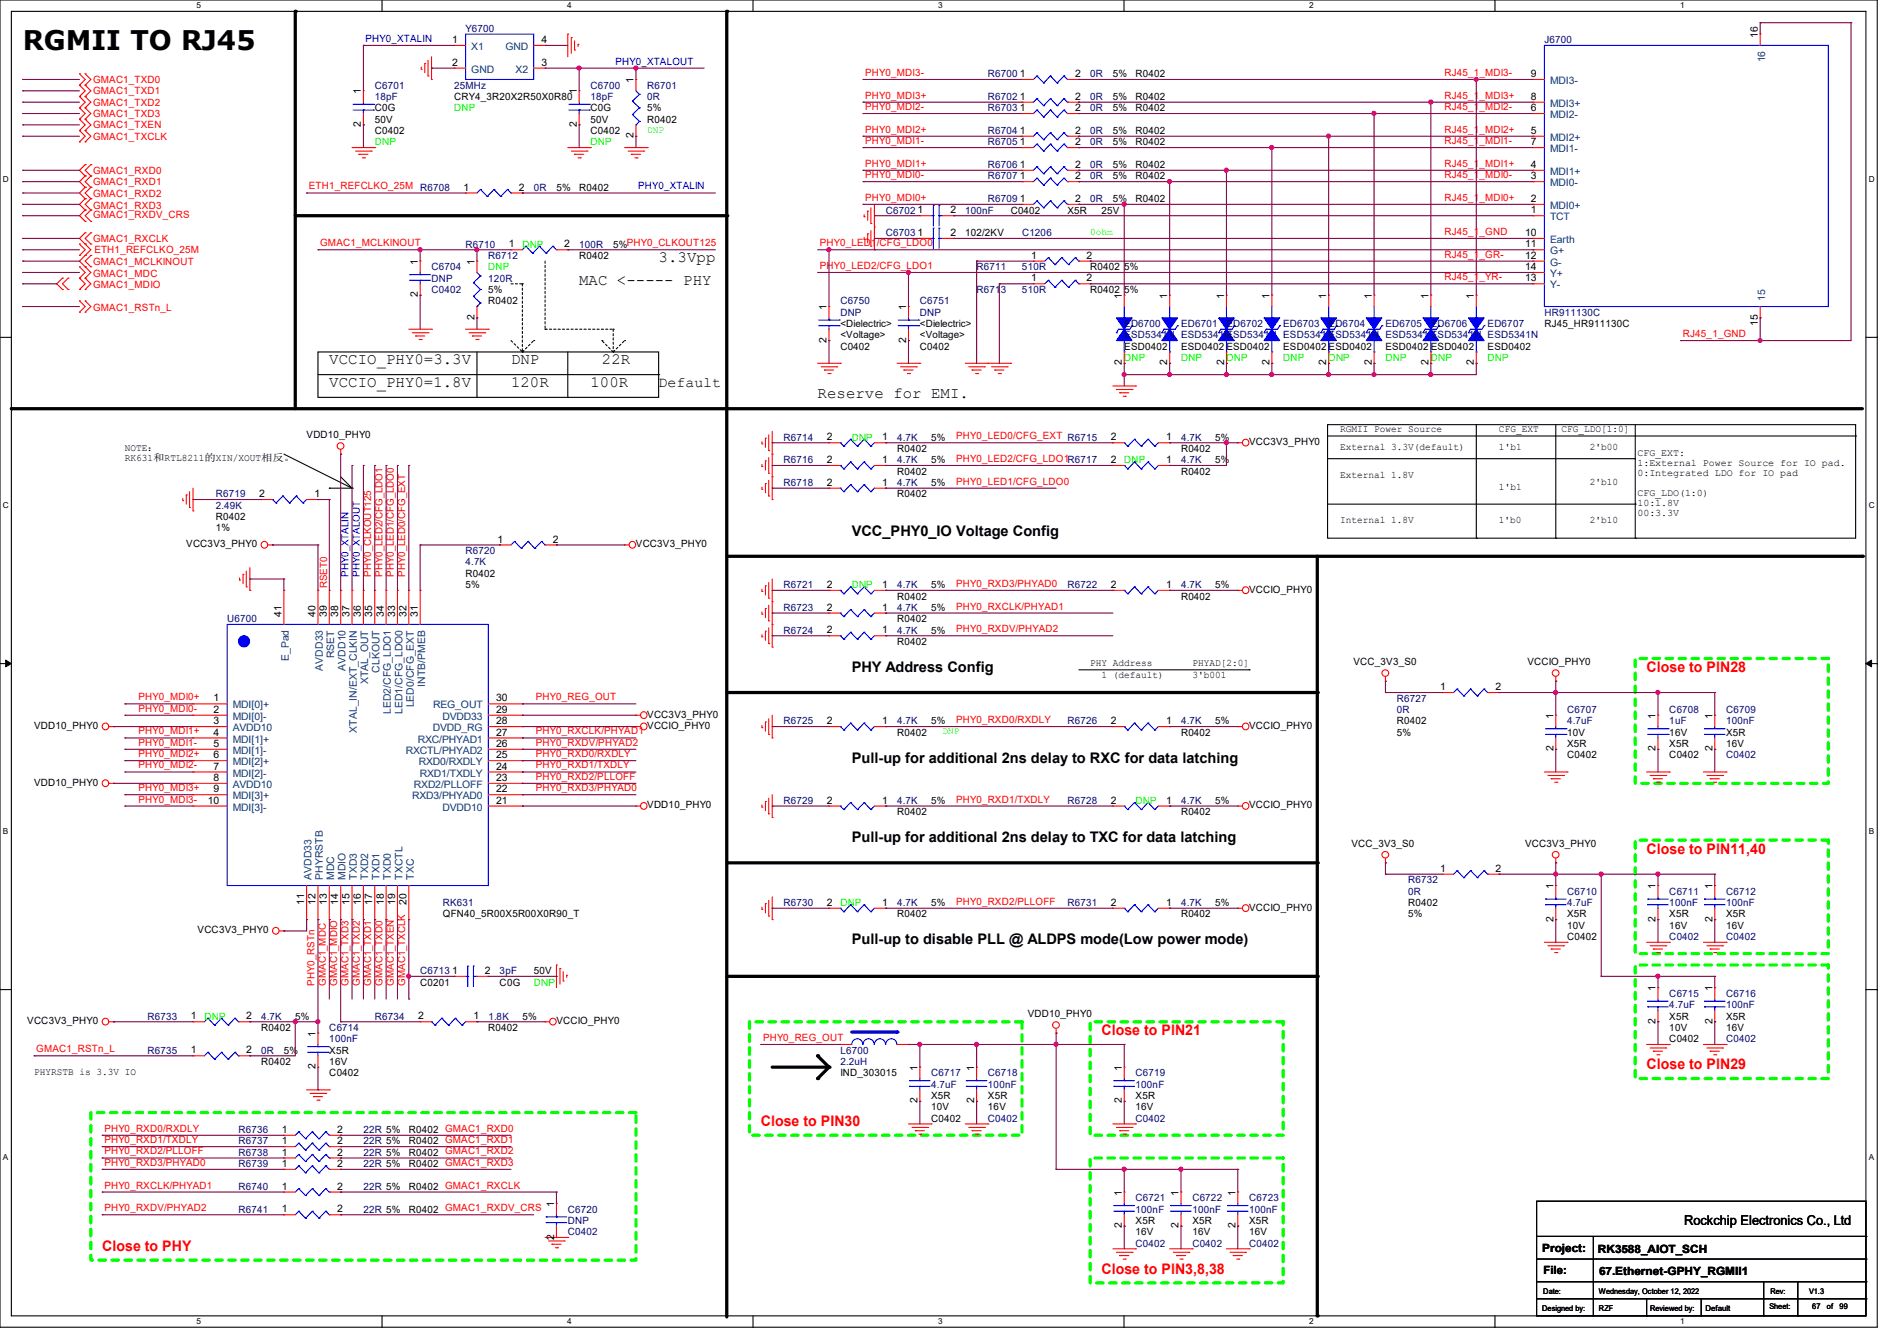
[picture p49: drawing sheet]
<svg xmlns="http://www.w3.org/2000/svg" width="297mm" height="210mm" viewBox="0 0 297 210" stroke-linecap="round" stroke-linejoin="round" font-family="sans-serif">
<defs><g id="words">
<text font-size="4.2" x="3.6" y="7.8">RGMII TO RJ45</text>
<g font-size="2.5">
<text x="103.1" y="41.1">3.3Vpp</text>
<text x="90.7" y="44.6">MAC &lt;----- PHY</text>
<text x="51.6" y="57.1">VCCIO_PHY0=3.3V</text>
<text x="80" y="57.1">DNP</text>
<text x="94.2" y="57.1">22R</text>
<text x="51.6" y="60.6">VCCIO_PHY0=1.8V</text>
<text x="80" y="60.6">120R</text>
<text x="92.5" y="60.6">100R</text>
<text x="128" y="62.4">Reserve for EMI.</text>
</g>
<g font-size="2.3">
<text x="103.1" y="60.5">Default</text>
<text x="133.3" y="83.9">VCC_PHY0_IO Voltage Config</text>
<text x="133.3" y="105.2">PHY Address Config</text>
<text x="133.3" y="119.5">Pull-up for additional 2ns delay to RXC for data latching</text>
<text x="133.3" y="131.9">Pull-up for additional 2ns delay to TXC for data latching</text>
<text x="133.3" y="147.9">Pull-up to disable PLL @ ALDPS mode(Low power mode)</text>
</g>
<g font-size="2.3" fill="#f00">
<text x="257.8" y="105.2">Close to PIN28</text>
<text x="257.8" y="133.7">Close to PIN11,40</text>
<text x="172.5" y="162.1">Close to PIN21</text>
<text x="257.8" y="167.5">Close to PIN29</text>
<text x="119.1" y="176.4">Close to PIN30</text>
<text x="16" y="195.9">Close to PHY</text>
<text x="172.5" y="199.5">Close to PIN3,8,38</text>
</g>
<text font-size="2.1" x="263.7" y="191.9">Rockchip Electronics Co., Ltd</text>
<g font-size="1.8">
<text x="241.5" y="196">Project:</text>
<text x="250.2" y="196.2">RK3588_AIOT_SCH</text>
<text x="241.6" y="199.6">File:</text>
<text x="250.4" y="199.7">67.Ethernet-GPHY_RGMII1</text>
</g>
<g font-size="1.6" fill="#000080">
<text x="72.9" y="5">Y6700</text>
<text x="241.8" y="6.8">J6700</text>
<text x="58.7" y="13.9">C6701</text>
<text x="58.7" y="15.7">18pF</text>
<text x="71.1" y="13.9">25MHz</text>
<text x="92.5" y="13.9">C6700</text>
<text x="92.5" y="15.7">18pF</text>
<text x="101.3" y="13.9">R6701</text>
<text x="101.3" y="15.7">0R</text>
<text x="154.7" y="12.1">R6700</text>
<text x="154.7" y="15.7">R6702</text>
<text x="154.7" y="17.4">R6703</text>
<text x="170.7" y="12.1">0R</text>
<text x="170.7" y="15.7">0R</text>
<text x="170.7" y="17.4">0R</text>
<text x="154.7" y="22.8">R6705</text>
<text x="154.7" y="21">R6704</text>
<text x="170.7" y="22.8">0R</text>
<text x="170.7" y="21">0R</text>
<text x="83.6" y="29.9">0R</text>
<text x="154.7" y="28.1">R6707</text>
<text x="154.7" y="26.3">R6706</text>
<text x="170.7" y="28.1">0R</text>
<text x="170.7" y="26.3">0R</text>
<text x="138.7" y="33.4">C6702</text>
<text x="151.1" y="33.4">100nF</text>
<text x="154.7" y="31.7">R6709</text>
<text x="170.7" y="31.7">0R</text>
<text x="72.9" y="38.8">R6710</text>
<text x="76.5" y="40.6">R6712</text>
<text x="90.7" y="38.8">100R</text>
<text x="138.7" y="37">C6703</text>
<text x="160" y="37">C1206</text>
<text x="67.6" y="42.3">C6704</text>
<text x="67.6" y="44.1">DNP</text>
<text x="67.6" y="45.9">C0402</text>
<text x="76.5" y="44.1">120R</text>
<text x="131.6" y="47.7">C6750</text>
<text x="144" y="47.7">C6751</text>
<text x="152.9" y="45.9">R6713</text>
<text x="152.9" y="42.3">R6711</text>
<text x="160" y="45.9">510R</text>
<text x="160" y="42.3">510R</text>
<text x="131.6" y="49.4">DNP</text>
<text x="144" y="49.4">DNP</text>
<text x="176" y="51.2">ED6700</text>
<text x="176" y="53">ESD5341N ESD5341N</text>
<text x="184.9" y="51.2">ED6701</text>
<text x="192" y="51.2">ED6702</text>
<text x="192" y="53">ESD5341N ESD5341N</text>
<text x="200.9" y="51.2">ED6703</text>
<text x="208" y="51.2">ED6704</text>
<text x="208" y="53">ESD5341N ESD5341N</text>
<text x="216.9" y="51.2">ED6705</text>
<text x="224" y="51.2">ED6706</text>
<text x="224" y="53">ESD5341N ESD5341N</text>
<text x="232.9" y="51.2">ED6707</text>
<text x="241.8" y="49.4">HR911130C</text>
<text x="122.7" y="69">R6714</text>
<text x="140.5" y="69">4.7K</text>
<text x="184.9" y="69">4.7K</text>
<text x="33.8" y="77.9">R6719</text>
<text x="122.7" y="76.1">R6718</text>
<text x="122.7" y="72.6">R6716</text>
<text x="140.5" y="76.1">4.7K</text>
<text x="140.5" y="72.6">4.7K</text>
<text x="184.9" y="72.6">4.7K</text>
<text x="33.8" y="79.7">2.49K</text>
<text x="72.9" y="86.8">R6720</text>
<text x="72.9" y="88.6">4.7K</text>
<text x="122.7" y="95.7">R6723</text>
<text x="122.7" y="92.1">R6721</text>
<text x="140.5" y="95.7">4.7K</text>
<text x="140.5" y="92.1">4.7K</text>
<text x="167.1" y="92.1">R6722</text>
<text x="184.9" y="92.1">4.7K</text>
<text x="35.6" y="97.4">U6700</text>
<text x="122.7" y="99.2">R6724</text>
<text x="140.5" y="99.2">4.7K</text>
<text x="122.7" y="113.5">R6725</text>
<text x="140.5" y="113.5">4.7K</text>
<text x="167.1" y="113.5">R6726</text>
<text x="184.9" y="113.5">4.7K</text>
<text x="218.7" y="109.9">R6727</text>
<text x="218.7" y="111.7">0R</text>
<text x="245.4" y="111.7">C6707</text>
<text x="245.4" y="113.5">4.7uF</text>
<text x="261.4" y="111.7">C6708</text>
<text x="261.4" y="113.5">1uF</text>
<text x="270.3" y="111.7">C6709</text>
<text x="270.3" y="113.5">100nF</text>
<text x="270.3" y="118.8">C0402</text>
<text x="122.7" y="125.9">R6729</text>
<text x="140.5" y="125.9">4.7K</text>
<text x="167.1" y="125.9">R6728</text>
<text x="184.9" y="125.9">4.7K</text>
<text x="69.3" y="141.9">RK631</text>
<text x="122.7" y="141.9">R6730</text>
<text x="140.5" y="141.9">4.7K</text>
<text x="167.1" y="141.9">R6731</text>
<text x="184.9" y="141.9">4.7K</text>
<text x="220.5" y="138.3">R6732</text>
<text x="220.5" y="140.1">0R</text>
<text x="245.4" y="140.1">C6710</text>
<text x="245.4" y="141.9">4.7uF</text>
<text x="261.4" y="140.1">C6711</text>
<text x="261.4" y="141.9">100nF</text>
<text x="270.3" y="140.1">C6712</text>
<text x="270.3" y="141.9">100nF</text>
<text x="261.4" y="147.2">C0402</text>
<text x="270.3" y="147.2">C0402</text>
<text x="65.8" y="152.6">C6713</text>
<text x="78.2" y="152.6">3pF</text>
<text x="23.1" y="159.7">R6733</text>
<text x="40.9" y="159.7">4.7K</text>
<text x="51.6" y="161.5">C6714</text>
<text x="58.7" y="159.7">R6734</text>
<text x="76.5" y="159.7">1.8K</text>
<text x="261.4" y="156.1">C6715</text>
<text x="261.4" y="157.9">4.7uF</text>
<text x="270.3" y="156.1">C6716</text>
<text x="270.3" y="157.9">100nF</text>
<text x="23.1" y="165">R6735</text>
<text x="40.9" y="165">0R</text>
<text x="51.6" y="163.2">100nF</text>
<text x="131.6" y="165">L6700</text>
<text x="131.6" y="166.8">2.2uH</text>
<text x="270.3" y="163.2">C0402</text>
<text x="145.8" y="168.6">C6717</text>
<text x="145.8" y="170.3">4.7uF</text>
<text x="154.7" y="168.6">C6718</text>
<text x="154.7" y="170.3">100nF</text>
<text x="177.8" y="168.6">C6719</text>
<text x="177.8" y="170.3">100nF</text>
<text x="37.3" y="177.5">R6736</text>
<text x="37.3" y="179.2">R6737</text>
<text x="56.9" y="177.5">22R 5%</text>
<text x="56.9" y="179.2">22R 5%</text>
<text x="154.7" y="175.7">C0402</text>
<text x="177.8" y="175.7">C0402</text>
<text x="37.3" y="181">R6738</text>
<text x="37.3" y="182.8">R6739</text>
<text x="56.9" y="181">22R 5%</text>
<text x="56.9" y="182.8">22R 5%</text>
<text x="37.3" y="186.3">R6740</text>
<text x="37.3" y="189.9">R6741</text>
<text x="56.9" y="186.3">22R 5%</text>
<text x="56.9" y="189.9">22R 5%</text>
<text x="88.9" y="189.9">C6720</text>
<text x="88.9" y="191.7">DNP</text>
<text x="177.8" y="188.1">C6721</text>
<text x="177.8" y="189.9">100nF</text>
<text x="186.7" y="188.1">C6722</text>
<text x="186.7" y="189.9">100nF</text>
<text x="195.6" y="188.1">C6723</text>
<text x="195.6" y="189.9">100nF</text>
<text x="88.9" y="193.5">C0402</text>
<text x="177.8" y="195.2">C0402</text>
<text x="186.7" y="195.2">C0402</text>
<text x="195.6" y="195.2">C0402</text>
</g>
<g font-size="1.6">
<text x="275.2" y="5.9" transform="rotate(-90 275.2 5.9)">16</text>
<text x="70.8" y="6.7">1</text>
<text x="70.8" y="10.3">2</text>
<text x="84.8" y="10.3">3</text>
<text x="84.8" y="6.7">4</text>
<text x="56.5" y="14.8" transform="rotate(-90 56.5 14.8)">1</text>
<text x="58.7" y="17.4">C0G</text>
<text x="71.1" y="15.7">CRY4_3R20X2R50X0R80</text>
<text x="90.3" y="14.8" transform="rotate(-90 90.3 14.8)">1</text>
<text x="92.5" y="17.4">C0G</text>
<text x="99.2" y="13" transform="rotate(-90 99.2 13)">1</text>
<text x="101.3" y="17.4">5%</text>
<text x="159.7" y="12.1">1</text>
<text x="159.7" y="15.6">1</text>
<text x="159.7" y="17.4">1</text>
<text x="168.4" y="12.1">2</text>
<text x="168.4" y="15.6">2</text>
<text x="168.4" y="17.4">2</text>
<text x="174.2" y="12.1">5%</text>
<text x="174.2" y="15.7">5%</text>
<text x="174.2" y="17.4">5%</text>
<text x="177.8" y="12.1">R0402</text>
<text x="177.8" y="15.7">R0402</text>
<text x="177.8" y="17.4">R0402</text>
<text x="239.7" y="15.6">8</text>
<text x="239.7" y="17.4">6</text>
<text x="239.7" y="12.1">9</text>
<text x="56.5" y="19.9" transform="rotate(-90 56.5 19.9)">2</text>
<text x="58.7" y="21">C0402</text>
<text x="58.7" y="19.2">50V</text>
<text x="90.3" y="19.9" transform="rotate(-90 90.3 19.9)">2</text>
<text x="92.5" y="21">C0402</text>
<text x="92.5" y="19.2">50V</text>
<text x="99.2" y="21.7" transform="rotate(-90 99.2 21.7)">2</text>
<text x="101.3" y="19.2">R0402</text>
<text x="159.7" y="22.7">1</text>
<text x="159.7" y="21">1</text>
<text x="168.4" y="22.7">2</text>
<text x="168.4" y="21">2</text>
<text x="174.2" y="22.8">5%</text>
<text x="174.2" y="21">5%</text>
<text x="177.8" y="22.8">R0402</text>
<text x="177.8" y="21">R0402</text>
<text x="239.7" y="22.7">7</text>
<text x="239.7" y="21">5</text>
<text x="72.6" y="29.8">1</text>
<text x="81.2" y="29.8">2</text>
<text x="87.1" y="29.9">5%</text>
<text x="90.7" y="29.9">R0402</text>
<text x="159.7" y="28.1">1</text>
<text x="159.7" y="26.3">1</text>
<text x="168.4" y="28.1">2</text>
<text x="168.4" y="26.3">2</text>
<text x="174.2" y="28.1">5%</text>
<text x="174.2" y="26.3">5%</text>
<text x="177.8" y="28.1">R0402</text>
<text x="177.8" y="26.3">R0402</text>
<text x="239.7" y="28.1">3</text>
<text x="239.7" y="26.3">4</text>
<text x="143.7" y="33.4">1</text>
<text x="148.8" y="33.4">2</text>
<text x="158.2" y="33.4">C0402</text>
<text x="159.7" y="31.6">1</text>
<text x="167.1" y="33.4">X5R</text>
<text x="168.4" y="31.6">2</text>
<text x="172.5" y="33.4">25V</text>
<text x="174.2" y="31.7">5%</text>
<text x="177.8" y="31.7">R0402</text>
<text x="239.7" y="33.4">1</text>
<text x="239.7" y="31.6">2</text>
<text x="65.4" y="41.4" transform="rotate(-90 65.4 41.4)">1</text>
<text x="74.3" y="41.4" transform="rotate(-90 74.3 41.4)">1</text>
<text x="79.7" y="38.7">1</text>
<text x="88.3" y="38.7">2</text>
<text x="90.7" y="40.6">R0402</text>
<text x="96" y="38.8">5%PHY0_CLKOUT125</text>
<text x="143.7" y="37">1</text>
<text x="148.8" y="37">2</text>
<text x="151.1" y="37">102/2KV</text>
<text x="161.5" y="40.5">1</text>
<text x="170.1" y="40.5">2</text>
<text x="238.8" y="37">10</text>
<text x="238.8" y="38.7">11</text>
<text x="238.8" y="40.5">12</text>
<text x="65.4" y="46.6" transform="rotate(-90 65.4 46.6)">2</text>
<text x="76.5" y="47.7">R0402</text>
<text x="76.5" y="45.9">5%</text>
<text x="161.5" y="44.1">1</text>
<text x="170.1" y="44.1">2</text>
<text x="170.7" y="45.9">R0402 5%</text>
<text x="170.7" y="42.3">R0402 5%</text>
<text x="175.6" y="46.8" transform="rotate(-90 175.6 46.8)">1</text>
<text x="182.8" y="46.8" transform="rotate(-90 182.8 46.8)">1</text>
<text x="191.6" y="46.8" transform="rotate(-90 191.6 46.8)">1</text>
<text x="198.8" y="46.8" transform="rotate(-90 198.8 46.8)">1</text>
<text x="207.6" y="46.8" transform="rotate(-90 207.6 46.8)">1</text>
<text x="214.8" y="46.8" transform="rotate(-90 214.8 46.8)">1</text>
<text x="223.7" y="46.8" transform="rotate(-90 223.7 46.8)">1</text>
<text x="230.8" y="46.8" transform="rotate(-90 230.8 46.8)">1</text>
<text x="238.8" y="44.1">13</text>
<text x="238.8" y="42.3">14</text>
<text x="74.3" y="50.1" transform="rotate(-90 74.3 50.1)">2</text>
<text x="129.4" y="53.7" transform="rotate(-90 129.4 53.7)">2</text>
<text x="129.4" y="48.6" transform="rotate(-90 129.4 48.6)">1</text>
<text x="131.6" y="51.2">&lt;Dielectric&gt;</text>
<text x="131.6" y="53">&lt;Voltage&gt;</text>
<text x="141.9" y="53.7" transform="rotate(-90 141.9 53.7)">2</text>
<text x="141.9" y="48.6" transform="rotate(-90 141.9 48.6)">1</text>
<text x="144" y="51.2">&lt;Dielectric&gt;</text>
<text x="144" y="53">&lt;Voltage&gt;</text>
<text x="241.8" y="51.2">RJ45_HR911130C</text>
<text x="275.2" y="51" transform="rotate(-90 275.2 51)">15</text>
<text x="131.6" y="54.8">C0402</text>
<text x="144" y="54.8">C0402</text>
<text x="175.6" y="57.2" transform="rotate(-90 175.6 57.2)">2</text>
<text x="176" y="54.8">ESD0402</text>
<text x="182.8" y="57.2" transform="rotate(-90 182.8 57.2)">2</text>
<text x="184.9" y="54.8">ESD0402 ESD0402</text>
<text x="191.6" y="57.2" transform="rotate(-90 191.6 57.2)">2</text>
<text x="198.8" y="57.2" transform="rotate(-90 198.8 57.2)">2</text>
<text x="200.9" y="54.8">ESD0402 ESD0402</text>
<text x="207.6" y="57.2" transform="rotate(-90 207.6 57.2)">2</text>
<text x="214.8" y="57.2" transform="rotate(-90 214.8 57.2)">2</text>
<text x="216.9" y="54.8">ESD0402 ESD0402</text>
<text x="223.7" y="57.2" transform="rotate(-90 223.7 57.2)">2</text>
<text x="230.8" y="57.2" transform="rotate(-90 230.8 57.2)">2</text>
<text x="232.9" y="54.8">ESD0402</text>
<text x="19.6" y="70.6">NOTE：</text>
<text x="48" y="68.7">VDD10_PHY0</text>
<text x="129.5" y="69">2</text>
<text x="138.1" y="69">1</text>
<text x="140.5" y="70.8">R0402</text>
<text x="145.8" y="69">5%</text>
<text x="173.9" y="69">2</text>
<text x="182.6" y="69">1</text>
<text x="184.9" y="70.8">R0402</text>
<text x="190.2" y="69">5%</text>
<text x="195.6" y="69.7">VCC3V3_PHY0</text>
<text x="209.8" y="67.7">RGMII Power Source</text>
<text x="209.8" y="70.4">External 3.3V(default)</text>
<text x="234.7" y="67.7">CFG_EXT</text>
<text x="234.7" y="70.4">1'b1</text>
<text x="244.5" y="67.7">CFG_LDO[1:0]</text>
<text x="248.9" y="70.4">2'b00</text>
<text x="256.4" y="71.5">CFG_EXT:</text>
<text x="19.6" y="72.1">RK631和RTL8211的XIN/XOUT相反。</text>
<text x="40.6" y="77.9">2</text>
<text x="49.2" y="77.9">1</text>
<text x="129.5" y="76.1">2</text>
<text x="129.5" y="72.5">2</text>
<text x="138.1" y="76.1">1</text>
<text x="138.1" y="72.5">1</text>
<text x="140.5" y="77.9">R0402</text>
<text x="140.5" y="74.3">R0402</text>
<text x="145.8" y="76.1">5%</text>
<text x="145.8" y="72.6">5%</text>
<text x="173.9" y="72.5">2</text>
<text x="182.6" y="72.5">1</text>
<text x="184.9" y="74.3">R0402</text>
<text x="190.2" y="72.6">5%</text>
<text x="209.8" y="74.8">External 1.8V</text>
<text x="234.7" y="76.8">1'b1</text>
<text x="248.9" y="75.9">2'b10</text>
<text x="256.4" y="73">1:External Power Source for IO pad.</text>
<text x="256.4" y="74.6">0:Integrated LDO for IO pad</text>
<text x="256.4" y="77.7">CFG_LDO(1:0)</text>
<text x="33.8" y="81.4">R0402</text>
<text x="33.8" y="83.2">1%</text>
<text x="209.8" y="82">Internal 1.8V</text>
<text x="234.7" y="82">1'b0</text>
<text x="248.9" y="82">2'b10</text>
<text x="256.4" y="79.3">10:1.8V</text>
<text x="256.4" y="80.9">00:3.3V</text>
<text x="29.2" y="85.7">VCC3V3_PHY0</text>
<text x="77.9" y="85">1</text>
<text x="86.6" y="85">2</text>
<text x="99.6" y="85.7">VCC3V3_PHY0</text>
<text x="72.9" y="90.3">R0402</text>
<text x="72.9" y="92.1">5%</text>
<text x="129.5" y="95.6">2</text>
<text x="129.5" y="92.1">2</text>
<text x="138.1" y="95.6">1</text>
<text x="138.1" y="92.1">1</text>
<text x="140.5" y="93.9">R0402</text>
<text x="145.8" y="95.7">5%</text>
<text x="145.8" y="92.1">5%</text>
<text x="173.9" y="92.1">2</text>
<text x="182.6" y="92.1">1</text>
<text x="184.9" y="93.9">R0402</text>
<text x="190.2" y="92.1">5%</text>
<text x="195.6" y="92.8">VCCIO_PHY0</text>
<text x="44.1" y="96.6" transform="rotate(-90 44.1 96.6)">41</text>
<text x="49.4" y="96.6" transform="rotate(-90 49.4 96.6)">40</text>
<text x="51.2" y="96.6" transform="rotate(-90 51.2 96.6)">39</text>
<text x="53" y="96.6" transform="rotate(-90 53 96.6)">38</text>
<text x="54.7" y="96.6" transform="rotate(-90 54.7 96.6)">37</text>
<text x="56.5" y="96.6" transform="rotate(-90 56.5 96.6)">36</text>
<text x="58.3" y="96.6" transform="rotate(-90 58.3 96.6)">35</text>
<text x="60.1" y="96.6" transform="rotate(-90 60.1 96.6)">34</text>
<text x="61.8" y="96.6" transform="rotate(-90 61.8 96.6)">33</text>
<text x="63.6" y="96.6" transform="rotate(-90 63.6 96.6)">32</text>
<text x="65.4" y="96.6" transform="rotate(-90 65.4 96.6)">31</text>
<text x="129.5" y="99.2">2</text>
<text x="138.1" y="99.2">1</text>
<text x="140.5" y="97.4">R0402</text>
<text x="140.5" y="101">R0402</text>
<text x="145.8" y="99.2">5%</text>
<text x="170.7" y="104.3">PHY Address</text>
<text x="172.5" y="106.1">1 (default)</text>
<text x="186.7" y="104.3">PHYAD[2:0]</text>
<text x="186.7" y="106.1">3'b001</text>
<text x="211.9" y="104.2">VCC_3V3_S0</text>
<text x="239.1" y="104.2">VCCIO_PHY0</text>
<text x="33.4" y="109.9">1</text>
<text x="33.4" y="111.6">2</text>
<text x="33.4" y="113.4">3</text>
<text x="77.7" y="113.4">28</text>
<text x="77.7" y="111.6">29</text>
<text x="77.7" y="109.9">30</text>
<text x="101.3" y="112.4">VCC3V3_PHY0</text>
<text x="129.5" y="113.4">2</text>
<text x="138.1" y="113.4">1</text>
<text x="145.8" y="113.5">5%</text>
<text x="173.9" y="113.4">2</text>
<text x="182.6" y="113.4">1</text>
<text x="190.2" y="113.5">5%</text>
<text x="218.7" y="113.5">R0402</text>
<text x="225.5" y="108.1">1</text>
<text x="234.1" y="108.1">2</text>
<text x="243.2" y="112.6" transform="rotate(-90 243.2 112.6)">1</text>
<text x="259.2" y="112.6" transform="rotate(-90 259.2 112.6)">1</text>
<text x="268.1" y="112.6" transform="rotate(-90 268.1 112.6)">1</text>
<text x="5.3" y="114.2">VDD10_PHY0</text>
<text x="33.4" y="115.2">4</text>
<text x="33.4" y="117">5</text>
<text x="33.4" y="118.7">6</text>
<text x="77.7" y="118.7">25</text>
<text x="77.7" y="117">26</text>
<text x="77.7" y="115.2">27</text>
<text x="101.3" y="114.2">VCCIO_PHY0</text>
<text x="140.5" y="115.2">R0402</text>
<text x="184.9" y="115.2">R0402</text>
<text x="195.6" y="114.2">VCCIO_PHY0</text>
<text x="218.7" y="115.2">5%</text>
<text x="243.2" y="117.7" transform="rotate(-90 243.2 117.7)">2</text>
<text x="245.4" y="118.8">C0402</text>
<text x="245.4" y="117">X5R</text>
<text x="245.4" y="115.2">10V</text>
<text x="259.2" y="117.7" transform="rotate(-90 259.2 117.7)">2</text>
<text x="261.4" y="118.8">C0402</text>
<text x="261.4" y="117">X5R</text>
<text x="261.4" y="115.2">16V</text>
<text x="268.1" y="117.7" transform="rotate(-90 268.1 117.7)">2</text>
<text x="270.3" y="115.2">X5R</text>
<text x="270.3" y="117">16V</text>
<text x="5.3" y="123.1">VDD10_PHY0</text>
<text x="32.6" y="125.9">10</text>
<text x="33.4" y="120.5">7</text>
<text x="33.4" y="122.3">8</text>
<text x="33.4" y="124.1">9</text>
<text x="77.7" y="125.9">21</text>
<text x="77.7" y="124.1">22</text>
<text x="77.7" y="122.3">23</text>
<text x="77.7" y="120.5">24</text>
<text x="129.5" y="125.9">2</text>
<text x="138.1" y="125.9">1</text>
<text x="145.8" y="125.9">5%</text>
<text x="173.9" y="125.9">2</text>
<text x="182.6" y="125.9">1</text>
<text x="190.2" y="125.9">5%</text>
<text x="101.3" y="126.6">VDD10_PHY0</text>
<text x="140.5" y="127.7">R0402</text>
<text x="184.9" y="127.7">R0402</text>
<text x="195.6" y="126.6">VCCIO_PHY0</text>
<text x="211.6" y="132.7">VCC_3V3_S0</text>
<text x="225.5" y="136.5">1</text>
<text x="234.1" y="136.5">2</text>
<text x="238.8" y="132.7">VCC3V3_PHY0</text>
<text x="47.6" y="141.7" transform="rotate(-90 47.6 141.7)">11</text>
<text x="49.4" y="141.7" transform="rotate(-90 49.4 141.7)">12</text>
<text x="51.2" y="141.7" transform="rotate(-90 51.2 141.7)">13</text>
<text x="53" y="141.7" transform="rotate(-90 53 141.7)">14</text>
<text x="54.7" y="141.7" transform="rotate(-90 54.7 141.7)">15</text>
<text x="56.5" y="141.7" transform="rotate(-90 56.5 141.7)">16</text>
<text x="58.3" y="141.7" transform="rotate(-90 58.3 141.7)">17</text>
<text x="60.1" y="141.7" transform="rotate(-90 60.1 141.7)">18</text>
<text x="61.8" y="141.7" transform="rotate(-90 61.8 141.7)">19</text>
<text x="63.6" y="141.7" transform="rotate(-90 63.6 141.7)">20</text>
<text x="69.3" y="143.7">QFN40_5R00X5R00X0R90_T</text>
<text x="129.5" y="141.9">2</text>
<text x="138.1" y="141.9">1</text>
<text x="140.5" y="143.7">R0402</text>
<text x="145.8" y="141.9">5%</text>
<text x="173.9" y="141.9">2</text>
<text x="182.6" y="141.9">1</text>
<text x="184.9" y="143.7">R0402</text>
<text x="190.2" y="141.9">5%</text>
<text x="195.6" y="142.6">VCCIO_PHY0</text>
<text x="220.5" y="141.9">R0402</text>
<text x="220.5" y="143.7">5%</text>
<text x="243.2" y="139.2" transform="rotate(-90 243.2 139.2)">1</text>
<text x="245.4" y="143.7">X5R</text>
<text x="259.2" y="139.2" transform="rotate(-90 259.2 139.2)">1</text>
<text x="261.4" y="143.7">X5R</text>
<text x="268.1" y="139.2" transform="rotate(-90 268.1 139.2)">1</text>
<text x="270.3" y="143.7">X5R</text>
<text x="30.9" y="146.2">VCC3V3_PHY0</text>
<text x="243.2" y="144.4" transform="rotate(-90 243.2 144.4)">2</text>
<text x="245.4" y="147.2">C0402</text>
<text x="245.4" y="145.5">10V</text>
<text x="259.2" y="144.4" transform="rotate(-90 259.2 144.4)">2</text>
<text x="261.4" y="145.5">16V</text>
<text x="268.1" y="144.4" transform="rotate(-90 268.1 144.4)">2</text>
<text x="270.3" y="145.5">16V</text>
<text x="65.8" y="154.3">C0201</text>
<text x="70.8" y="152.5">1</text>
<text x="75.9" y="152.5">2</text>
<text x="78.2" y="154.3">C0G</text>
<text x="83.6" y="152.6">50V</text>
<text x="259.2" y="155.2" transform="rotate(-90 259.2 155.2)">1</text>
<text x="268.1" y="155.2" transform="rotate(-90 268.1 155.2)">1</text>
<text x="4.3" y="160.4">VCC3V3_PHY0</text>
<text x="29.9" y="159.6">1</text>
<text x="38.6" y="159.6">2</text>
<text x="40.9" y="161.5">R0402</text>
<text x="46.2" y="159.7">5%</text>
<text x="65.4" y="159.6">2</text>
<text x="74.1" y="159.6">1</text>
<text x="76.5" y="161.5">R0402</text>
<text x="81.8" y="159.7">5%</text>
<text x="87.1" y="160.4">VCCIO_PHY0</text>
<text x="160.9" y="159.3">VDD10_PHY0</text>
<text x="259.2" y="160.4" transform="rotate(-90 259.2 160.4)">2</text>
<text x="261.4" y="159.7">X5R</text>
<text x="261.4" y="161.5">10V</text>
<text x="268.1" y="160.4" transform="rotate(-90 268.1 160.4)">2</text>
<text x="270.3" y="159.7">X5R</text>
<text x="270.3" y="161.5">16V</text>
<text x="29.9" y="165">1</text>
<text x="38.6" y="165">2</text>
<text x="40.9" y="166.8">R0402</text>
<text x="44.4" y="165">5%</text>
<text x="49.4" y="167.5" transform="rotate(-90 49.4 167.5)">2</text>
<text x="49.4" y="162.3" transform="rotate(-90 49.4 162.3)">1</text>
<text x="51.6" y="165">X5R</text>
<text x="51.6" y="166.8">16V</text>
<text x="143.6" y="167.7" transform="rotate(-90 143.6 167.7)">1</text>
<text x="152.5" y="167.7" transform="rotate(-90 152.5 167.7)">1</text>
<text x="175.6" y="167.7" transform="rotate(-90 175.6 167.7)">1</text>
<text x="261.4" y="163.2">C0402</text>
<text x="5.3" y="168.4">PHYRSTB is 3.3V IO</text>
<text x="51.6" y="168.6">C0402</text>
<text x="131.6" y="168.6">IND_303015</text>
<text x="143.6" y="172.8" transform="rotate(-90 143.6 172.8)">2</text>
<text x="145.8" y="172.1">X5R</text>
<text x="145.8" y="173.9">10V</text>
<text x="152.5" y="172.8" transform="rotate(-90 152.5 172.8)">2</text>
<text x="154.7" y="172.1">X5R</text>
<text x="154.7" y="173.9">16V</text>
<text x="175.6" y="172.8" transform="rotate(-90 175.6 172.8)">2</text>
<text x="177.8" y="172.1">X5R</text>
<text x="177.8" y="173.9">16V</text>
<text x="44.1" y="177.4">1</text>
<text x="44.1" y="179.2">1</text>
<text x="52.8" y="177.4">2</text>
<text x="52.8" y="179.2">2</text>
<text x="64" y="177.5">R0402 GMAC1_RXD0</text>
<text x="64" y="179.2">R0402 GMAC1_RXD1</text>
<text x="145.8" y="175.7">C0402</text>
<text x="44.1" y="181">1</text>
<text x="44.1" y="182.8">1</text>
<text x="52.8" y="181">2</text>
<text x="52.8" y="182.8">2</text>
<text x="64" y="181">R0402 GMAC1_RXD2</text>
<text x="64" y="182.8">R0402 GMAC1_RXD3</text>
<text x="44.1" y="186.3">1</text>
<text x="44.1" y="189.9">1</text>
<text x="52.8" y="186.3">2</text>
<text x="52.8" y="189.9">2</text>
<text x="64" y="186.3">R0402 GMAC1_RXCLK</text>
<text x="64" y="189.9">R0402 GMAC1_RXDV_CRS</text>
<text x="86.7" y="189" transform="rotate(-90 86.7 189)">1</text>
<text x="175.6" y="187.2" transform="rotate(-90 175.6 187.2)">1</text>
<text x="177.8" y="191.7">X5R</text>
<text x="184.5" y="187.2" transform="rotate(-90 184.5 187.2)">1</text>
<text x="186.7" y="191.7">X5R</text>
<text x="193.4" y="187.2" transform="rotate(-90 193.4 187.2)">1</text>
<text x="195.6" y="191.7">X5R</text>
<text x="86.7" y="194.1" transform="rotate(-90 86.7 194.1)">2</text>
<text x="175.6" y="192.4" transform="rotate(-90 175.6 192.4)">2</text>
<text x="177.8" y="193.5">16V</text>
<text x="184.5" y="192.4" transform="rotate(-90 184.5 192.4)">2</text>
<text x="186.7" y="193.5">16V</text>
<text x="193.4" y="192.4" transform="rotate(-90 193.4 192.4)">2</text>
<text x="195.6" y="193.5">16V</text>
</g>
<g font-size="1.6" fill="#00f">
<text x="57.2" y="6.6">PHY0_XTALIN</text>
<text x="96.3" y="10.1">PHY0_XTALOUT</text>
<text x="99.9" y="29.7">PHY0_XTALIN</text>
<text x="54.6" y="90.3" transform="rotate(-90 54.6 90.3)">PHY0_XTALIN</text>
<text x="56.3" y="90.3" transform="rotate(-90 56.3 90.3)">PHY0_XTALOUT</text>
</g>
<g font-size="1.6" fill="#004080">
<text x="73.8" y="7.8">X1</text>
<text x="73.8" y="11.4">GND</text>
<text x="79.1" y="7.8">GND</text>
<text x="80.7" y="11.4">X2</text>
<text x="276.4" y="9.8" transform="rotate(-90 276.4 9.8)">16</text>
<text x="242.7" y="16.7">MDI3+</text>
<text x="242.7" y="13.2">MDI3-</text>
<text x="242.7" y="23.8">MDI1-</text>
<text x="242.7" y="18.5">MDI2-</text>
<text x="242.7" y="22.1">MDI2+</text>
<text x="242.7" y="29.2">MDI0-</text>
<text x="242.7" y="27.4">MDI1+</text>
<text x="242.7" y="34.5">TCT</text>
<text x="242.7" y="32.7">MDI0+</text>
<text x="242.7" y="38.1">Earth</text>
<text x="242.7" y="39.8">G+</text>
<text x="242.7" y="41.6">G-</text>
<text x="242.7" y="45.2">Y-</text>
<text x="242.7" y="43.4">Y+</text>
<text x="276.4" y="47.1" transform="rotate(-90 276.4 47.1)">15</text>
<text x="45.2" y="103.5" transform="rotate(-90 45.2 103.5)">E_Pad</text>
<text x="50.5" y="105" transform="rotate(-90 50.5 105)">AVDD33</text>
<text x="52.3" y="103.1" transform="rotate(-90 52.3 103.1)">RSET</text>
<text x="54.1" y="105" transform="rotate(-90 54.1 105)">AVDD10</text>
<text x="57.7" y="107.1" transform="rotate(-90 57.7 107.1)">XTAL_OUT</text>
<text x="59.4" y="105.3" transform="rotate(-90 59.4 105.3)">CLKOUT</text>
<text x="66.5" y="107.6" transform="rotate(-90 66.5 107.6)">INTB/PMEB</text>
<text x="36.4" y="111">MDI[0]+</text>
<text x="36.4" y="112.7">MDI[0]-</text>
<text x="61.2" y="111.8" transform="rotate(-90 61.2 111.8)">LED2/CFG_LDO1</text>
<text x="63" y="111.8" transform="rotate(-90 63 111.8)">LED1/CFG_LDO0</text>
<text x="64.8" y="110.8" transform="rotate(-90 64.8 110.8)">LED0/CFG_EXT</text>
<text x="67.8" y="111">REG_OUT</text>
<text x="69.3" y="112.7">DVDD33</text>
<text x="36.4" y="114.5">AVDD10</text>
<text x="36.4" y="116.3">MDI[1]+</text>
<text x="36.4" y="118.1">MDI[1]-</text>
<text x="36.4" y="119.8">MDI[2]+</text>
<text x="55.9" y="114.7" transform="rotate(-90 55.9 114.7)">XTAL_IN/EXT_CLKIN</text>
<text x="63.5" y="118.1">RXCTL/PHYAD2</text>
<text x="65.4" y="116.3">RXC/PHYAD1</text>
<text x="65.6" y="119.8">RXD0/RXDLY</text>
<text x="67.8" y="114.5">DVDD_RG</text>
<text x="36.4" y="121.6">MDI[2]-</text>
<text x="36.4" y="123.4">AVDD10</text>
<text x="36.4" y="125.2">MDI[3]+</text>
<text x="64.5" y="125.2">RXD3/PHYAD0</text>
<text x="64.8" y="123.4">RXD2/PLLOFF</text>
<text x="65.7" y="121.6">RXD1/TXDLY</text>
<text x="36.4" y="127">MDI[3]-</text>
<text x="69.3" y="127">DVDD10</text>
<text x="48.8" y="137.8" transform="rotate(-90 48.8 137.8)">AVDD33</text>
<text x="50.5" y="137.8" transform="rotate(-90 50.5 137.8)">PHYRSTB</text>
<text x="52.3" y="137.8" transform="rotate(-90 52.3 137.8)">MDC</text>
<text x="54.1" y="137.8" transform="rotate(-90 54.1 137.8)">MDIO</text>
<text x="55.9" y="137.8" transform="rotate(-90 55.9 137.8)">TXD3</text>
<text x="57.7" y="137.8" transform="rotate(-90 57.7 137.8)">TXD2</text>
<text x="59.4" y="137.8" transform="rotate(-90 59.4 137.8)">TXD1</text>
<text x="61.2" y="137.8" transform="rotate(-90 61.2 137.8)">TXD0</text>
<text x="63" y="137.8" transform="rotate(-90 63 137.8)">TXCTL</text>
<text x="64.8" y="137.8" transform="rotate(-90 64.8 137.8)">TXC</text>
</g>
<g font-size="1.6" fill="#f00">
<text x="135.5" y="11.9">PHY0_MDI3-</text>
<text x="226.1" y="11.9">RJ45_1_MDI3-</text>
<text x="14.6" y="13">GMAC1_TXD0</text>
<text x="14.6" y="14.8">GMAC1_TXD1</text>
<text x="14.6" y="16.6">GMAC1_TXD2</text>
<text x="135.5" y="15.5">PHY0_MDI3+</text>
<text x="135.5" y="17.2">PHY0_MDI2-</text>
<text x="226.1" y="17.2">RJ45_1_MDI2-</text>
<text x="226.1" y="15.5">RJ45_1_MDI3+</text>
<text x="14.6" y="18.3">GMAC1_TXD3</text>
<text x="14.6" y="20.1">GMAC1_TXEN</text>
<text x="14.6" y="21.9">GMAC1_TXCLK</text>
<text x="135.5" y="20.8">PHY0_MDI2+</text>
<text x="135.5" y="22.6">PHY0_MDI1-</text>
<text x="226.1" y="22.6">RJ45_1_MDI1-</text>
<text x="226.1" y="20.8">RJ45_1_MDI2+</text>
<text x="14.6" y="29">GMAC1_RXD1</text>
<text x="14.6" y="27.2">GMAC1_RXD0</text>
<text x="48.3" y="29.7">ETH1_REFCLKO_25M R6708</text>
<text x="135.5" y="26.1">PHY0_MDI1+</text>
<text x="135.5" y="27.9">PHY0_MDI0-</text>
<text x="226.1" y="27.9">RJ45_1_MDI0-</text>
<text x="226.1" y="26.1">RJ45_1_MDI1+</text>
<text x="14.6" y="30.8">GMAC1_RXD2</text>
<text x="14.6" y="32.7">GMAC1_RXD3</text>
<text x="14.6" y="34.2">GMAC1_RXDV_CRS</text>
<text x="135.5" y="31.5">PHY0_MDI0+</text>
<text x="226.1" y="31.5">RJ45_1_MDI0+</text>
<text x="14.6" y="37.9">GMAC1_RXCLK</text>
<text x="14.6" y="41.4">GMAC1_MCLKINOUT</text>
<text x="14.8" y="39.7">ETH1_REFCLKO_25M</text>
<text x="50.1" y="38.6">GMAC1_MCLKINOUT</text>
<text x="128.4" y="38.6">PHY0_LED1/CFG_LDO0</text>
<text x="226.1" y="40.3">RJ45_1_GR-</text>
<text x="226.1" y="36.8">RJ45_1_GND</text>
<text x="14.6" y="45.2">GMAC1_MDIO</text>
<text x="14.6" y="43.4">GMAC1_MDC</text>
<text x="128.4" y="42.1">PHY0_LED2/CFG_LDO1</text>
<text x="226.1" y="43.9">RJ45_1_YR-</text>
<text x="14.6" y="48.7">GMAC1_RSTn_L</text>
<text x="263.5" y="52.8">RJ45_1_GND</text>
<text x="149.7" y="68.8">PHY0_LED0/CFG_EXT R6715</text>
<text x="149.7" y="72.3">PHY0_LED2/CFG_LDO1R6717</text>
<text x="149.7" y="75.9">PHY0_LED1/CFG_LDO0</text>
<text x="51.2" y="92.1" transform="rotate(-90 51.2 92.1)">RSET0</text>
<text x="58.1" y="90.3" transform="rotate(-90 58.1 90.3)">PHY0_CLKOUT125</text>
<text x="59.9" y="90.3" transform="rotate(-90 59.9 90.3)">PHY0_LED2/CFG_LDO1</text>
<text x="61.7" y="90.3" transform="rotate(-90 61.7 90.3)">PHY0_LED1/CFG_LDO0</text>
<text x="63.5" y="90.3" transform="rotate(-90 63.5 90.3)">PHY0_LED0/CFG_EXT</text>
<text x="149.7" y="95.5">PHY0_RXCLK/PHYAD1</text>
<text x="149.7" y="91.9">PHY0_RXD3/PHYAD0</text>
<text x="149.7" y="99">PHY0_RXDV/PHYAD2</text>
<text x="21.7" y="111.5">PHY0_MDI0-</text>
<text x="21.7" y="109.7">PHY0_MDI0+</text>
<text x="83.9" y="109.7">PHY0_REG_OUT</text>
<text x="149.7" y="113.2">PHY0_RXD0/RXDLY</text>
<text x="21.7" y="118.6">PHY0_MDI2+</text>
<text x="21.7" y="116.8">PHY0_MDI1-</text>
<text x="21.7" y="115">PHY0_MDI1+</text>
<text x="83.9" y="118.6">PHY0_RXD0/RXDLY</text>
<text x="83.9" y="116.8">PHY0_RXDV/PHYAD2</text>
<text x="83.9" y="115">PHY0_RXCLK/PHYAD1</text>
<text x="21.7" y="125.7">PHY0_MDI3-</text>
<text x="21.7" y="123.9">PHY0_MDI3+</text>
<text x="21.7" y="120.4">PHY0_MDI2-</text>
<text x="83.9" y="123.9">PHY0_RXD3/PHYAD0</text>
<text x="83.9" y="120.4">PHY0_RXD1/TXDLY</text>
<text x="83.9" y="122.1">PHY0_RXD2/PLLOFF</text>
<text x="149.7" y="125.7">PHY0_RXD1/TXDLY</text>
<text x="149.7" y="141.7">PHY0_RXD2/PLLOFF</text>
<text x="49.2" y="154.3" transform="rotate(-90 49.2 154.3)">PHY0_RSTn</text>
<text x="51" y="154.3" transform="rotate(-90 51 154.3)">GMAC1_MDC</text>
<text x="52.8" y="154.3" transform="rotate(-90 52.8 154.3)">GMAC1_MDIO</text>
<text x="54.6" y="154.3" transform="rotate(-90 54.6 154.3)">GMAC1_TXD3</text>
<text x="56.3" y="154.3" transform="rotate(-90 56.3 154.3)">GMAC1_TXD2</text>
<text x="58.1" y="154.3" transform="rotate(-90 58.1 154.3)">GMAC1_TXD1</text>
<text x="59.9" y="154.3" transform="rotate(-90 59.9 154.3)">GMAC1_TXD0</text>
<text x="61.7" y="154.3" transform="rotate(-90 61.7 154.3)">GMAC1_TXEN</text>
<text x="63.5" y="154.3" transform="rotate(-90 63.5 154.3)">GMAC1_TXCLK</text>
<text x="5.7" y="164.8">GMAC1_RSTn_L</text>
<text x="119.5" y="163">PHY0_REG_OUT</text>
<text x="16.3" y="179">PHY0_RXD1/TXDLY</text>
<text x="16.3" y="177.2">PHY0_RXD0/RXDLY</text>
<text x="16.3" y="182.6">PHY0_RXD3/PHYAD0</text>
<text x="16.3" y="180.8">PHY0_RXD2/PLLOFF</text>
<text x="16.3" y="189.7">PHY0_RXDV/PHYAD2</text>
<text x="16.3" y="186.1">PHY0_RXCLK/PHYAD1</text>
</g>
<g font-size="1.6" fill="#0f0">
<text x="71.1" y="17.4">DNP</text>
<text x="58.7" y="22.8">DNP</text>
<text x="92.5" y="22.8">DNP</text>
<text x="101.3" y="20.8">DNP</text>
<text x="81.8" y="38.8">DNP</text>
<text x="170.7" y="36.8">0ohm</text>
<text x="76.5" y="42.3">DNP</text>
<text x="176" y="56.6">DNP</text>
<text x="184.9" y="56.6">DNP</text>
<text x="192" y="56.6">DNP</text>
<text x="200.9" y="56.6">DNP</text>
<text x="208" y="56.6">DNP</text>
<text x="216.9" y="56.6">DNP</text>
<text x="224" y="56.6">DNP</text>
<text x="232.9" y="56.6">DNP</text>
<text x="133.3" y="69">DNP</text>
<text x="176" y="72.6">DNP</text>
<text x="133.3" y="92.1">DNP</text>
<text x="147.6" y="115">DNP</text>
<text x="177.8" y="125.9">DNP</text>
<text x="131.6" y="141.9">DNP</text>
<text x="83.6" y="154.3">DNP</text>
<text x="32" y="159.7">DNP</text>
</g>
<g font-size="1.3">
<text x="30.8" y="1.3">5</text>
<text x="88.8" y="1.3">4</text>
<text x="146.9" y="1.3">3</text>
<text x="205" y="1.3">2</text>
<text x="263.1" y="1.3">1</text>
<text x=".5" y="28.4">D</text>
<text x="292.6" y="28.4">D</text>
<text x=".5" y="79.5">C</text>
<text x="292.6" y="79.5">C</text>
<text x=".5" y="130.6">B</text>
<text x="292.6" y="130.6">B</text>
<text x=".5" y="181.7">A</text>
<text x="292.6" y="181.7">A</text>
<text x="30.8" y="207.4">5</text>
<text x="88.8" y="207.4">4</text>
<text x="146.9" y="207.4">3</text>
<text x="205" y="207.4">2</text>
<text x="263.1" y="207.4">1</text>
</g>
<g font-size="1.2">
<text x="241.6" y="202.6">Date:</text>
<text x="250.4" y="202.6">Wednesday, October 12, 2022</text>
<text x="277.2" y="202.6">Rev:</text>
<text x="283.2" y="202.6">V1.3</text>
<text x="241.5" y="205.3">Designed by:</text>
<text x="250.4" y="205.3">RZF</text>
<text x="258.4" y="205.3">Reviewed by:</text>
<text x="267" y="205.3">Default</text>
<text x="277" y="205.1">Sheet:</text>
<text x="283.8" y="205.1">67</text>
<text x="286" y="205.1">of</text>
<text x="288" y="205.1">99</text>
</g>
</g></defs>
<path d="M0 0h293.9v207.9h-293.9zM1.8 1.8h290.3v204.3h-290.3z" fill="none" stroke="#000" stroke-width=".17"/>
<g fill="#fff">
<path d="M30.8 .2h.7v1.4h-.7z"/>
<path d="M30.8 206.2h.7v1.4h-.7z"/>
</g>
<path d="M59.8 0v1.8M59.8 206.1v1.8" fill="none" stroke="#000" stroke-width=".17"/>
<g fill="#fff">
<path d="M88.8 .2h.7v1.4h-.7z"/>
<path d="M88.8 206.2h.7v1.4h-.7z"/>
</g>
<path d="M117.9 0v1.8M117.9 206.1v1.8" fill="none" stroke="#000" stroke-width=".17"/>
<g fill="#fff">
<path d="M146.9 .2h.7v1.4h-.7z"/>
<path d="M146.9 206.2h.7v1.4h-.7z"/>
</g>
<path d="M176 0v1.8M176 206.1v1.8" fill="none" stroke="#000" stroke-width=".17"/>
<g fill="#fff">
<path d="M205 .2h.7v1.4h-.7z"/>
<path d="M205 206.2h.7v1.4h-.7z"/>
</g>
<path d="M234.1 0v1.8M234.1 206.1v1.8" fill="none" stroke="#000" stroke-width=".17"/>
<g fill="#fff">
<path d="M263.1 .2h.6v1.4h-.6z"/>
<path d="M263.1 206.2h.6v1.4h-.6z"/>
<path d="M.5 27.3h.9v1.4h-.9z"/>
<path d="M292.6 27.3h.9v1.4h-.9z"/>
<path d="M.5 78.4h.9v1.4h-.9z"/>
<path d="M292.6 78.4h.9v1.4h-.9z"/>
</g>
<path d="M0 52.8h1.8M292.1 52.8h1.8" fill="none" stroke="#000" stroke-width=".17"/>
<g fill="#fff">
<path d="M.5 129.5h.8v1.4h-.8z"/>
<path d="M292.6 129.5h.8v1.4h-.8z"/>
</g>
<path d="M0 103.9h1.8M292.1 103.9h1.8" fill="none" stroke="#000" stroke-width=".17"/>
<path d="M.9 103.4l.9 .5-.9 .5zM292.1 103.9l.9-.5v1z" fill="#000" stroke="#000" stroke-width=".16"/>
<g fill="#fff">
<path d="M.5 180.5h.8v1.4h-.8z"/>
<path d="M292.6 180.5h.8v1.4h-.8z"/>
</g>
<g fill="none" stroke="#000" stroke-width=".17">
<path d="M49.8 55.1h53.3v7.1h-53.3zM49.8 58.7h53.3M74.7 55.1v7.1M88.9 55.1v7.1M103.1 58.7h.1M44.4 71.1l10.7 5.4M51.6 76.5h.1M51.6 76.5h3.5M53.3 74.7l1.8 1.8M55.1 76.5h.1M74.7 62.2h.1M88.9 62.2h.1"/>
<path d="M207.9 66.5h82.6v17.8h-82.6zM207.9 68.3h82.6M207.9 71.8h48M207.9 79h48.1M231.1 66.5v17.8M243.6 66.5v17.8M255.9 71.8h.1M256 79h.1M256 66.5v17.8M290.5 68.3h.1M231.1 84.3h.1M243.6 84.3h.1"/>
<path d="M256 84.3h.1M168.9 104.9h26.7M195.6 104.9h.1M0 155h1.8M292.1 155h1.8M240.6 188.1h51.5v18h-51.5zM240.6 193.6h51.5M240.6 197.2h51.5M249.5 193.6v12.5M292.1 193.6h.1M292.1 197.2h.1M240.6 200.7h51.5"/>
<path d="M240.6 203.4h51.5M249.5 206.1h.1M257.8 206.1h.1M257.8 203.4v2.7M266.4 206.1h.1M266.4 203.4v2.7M276.1 206.1h.1M276.1 200.7v5.4M281.5 206.1h.1M281.5 200.7v5.4M292.1 200.7h.1M292.1 203.4h.1"/>
</g>
<path d="M256 103.1h30.3v19.6h-30.3zM256 131.6h30.3v17.8h-30.3zM256 151.1h30.3v17.8h-30.3zM14.2 174.2h85.4v23.2h-85.4zM117.3 160h42.7v17.8h-42.7zM170.7 160h30.2v17.8h-30.2zM170.7 181.4h30.2v19.5h-30.2z" fill="none" stroke="#0f0" stroke-width=".51" stroke-dasharray="1 1"/>
<path d="M46.2 1.8v62.2M113.8 1.8v204.4M46.2 33.8h67.6M1.8 64h289.8M113.8 87.1h177.8M206.2 87.1v119M113.8 108.5h92.4M113.8 135.1h92.4M113.8 152.9h92.4M120.9 167.1h8.9M128 165.4l1.8 1.7M129.8 167.1l-1.8 1.8" fill="none" stroke="#000" stroke-width=".51"/>
<g fill="#000">
<circle cx="46.2" cy="1.8" r=".25"/>
<circle cx="113.8" cy="1.8" r=".25"/>
<circle cx="113.8" cy="33.8" r=".25"/>
<circle cx="1.8" cy="64" r=".25"/>
<circle cx="113.8" cy="64" r=".25"/>
<circle cx="291.6" cy="87.1" r=".25"/>
<circle cx="206.2" cy="108.5" r=".25"/>
<circle cx="206.2" cy="135.1" r=".25"/>
<circle cx="206.2" cy="152.9" r=".25"/>
<circle cx="128" cy="165.4" r=".25"/>
<circle cx="128" cy="168.9" r=".25"/>
<circle cx="129.8" cy="167.1" r=".25"/>
<circle cx="206.2" cy="206.1" r=".25"/>
</g>
<g fill="none" stroke="#000" stroke-width=".17" stroke-dasharray=".3">
<path d="M80 44.4h1.8M80 53.3l1.8 1.8M81.8 44.4h.1M81.8 44.4v10.7M81.8 55.1h.1M81.8 55.1l1.8-1.8M83.6 53.3h.1M85.3 40.9v10.7M85.3 51.6h.1M85.3 51.6h10.7M94.2 53.3h.1M96 51.6h.1"/>
<path d="M96 51.6v3.5M96 55.1h.1M96 55.1l-1.8-1.8M96 55.1l1.8-1.8M97.8 53.3h.1"/>
</g>
<g fill="none" stroke="#f00" stroke-width=".17">
<path d="M12.4 13.3h.1M12.4 11.6h.1M12.4 15.1h.1M12.4 16.9h.1M12.4 18.7h.1M12.4 11.6l.9 .8-.9 .9M12.4 13.3l.9 .9-.9 .9M12.4 15.1l.9 .9-.9 .9M12.4 16.9l.9 .9-.9 .9M12.4 18.7l.9 .9-.9 .8M13.3 13.3h.1M13.3 11.6h.1"/>
<path d="M13.3 15.1h.1M13.3 16.9h.1M13.3 18.7h.1M13.3 11.6l.9 .8-.9 .9M13.3 13.3l.9 .9-.9 .9M13.3 15.1l.9 .9-.9 .9M13.3 16.9l.9 .9-.9 .9M13.3 18.7l.9 .9-.9 .8M56.9 14.2h.1M56.9 19.6h.1M56.9 14.2v1.8M56.9 17.8v1.8"/>
<path d="M66 10.8h.1M66 10.5v.3M66.5 9.9h.1M66.5 9.9v1.5M67 11.9h.1M67 9.4v2.5M67.6 12.4h.1M67.6 8.9v3.5M71.1 7.1h.1M71.1 10.7h.1M71.1 7.1h1.8M71.1 10.7h1.8"/>
<path d="M83.6 7.1h1.7M83.6 10.7h1.7M85.3 10.7h.1M85.3 7.1h.1M88.9 5.3h.1M88.9 5.3v3.6M89.5 5.9h.1M89.5 5.9v2.4M90 7.8h.1M90 6.4v1.4M90.5 6.9h.1M90.5 6.9v.4"/>
<path d="M160 12.4h.1M160 12.4h1.8M167.1 12.4h1.8M168.9 12.4h.1M12.4 38.2h.1M12.4 20.4h.1M12.4 22.2h.1M12.4 38.2l.9 .9-.9 .9M12.4 20.4l.9 .9-.9 .9M13.3 36.4h.1M13.3 38.2h.1M13.3 20.4h.1"/>
<path d="M13.3 22.2h.1M13.3 27.6h.1M13.3 29.3h.1M13.3 25.8h.1M13.3 31.1h.1M13.3 32.9h.1M13.3 34.7h.1M13.3 36.4l-.9 .9 1.8 1.8-.9 .9M13.3 20.4l.9 .9-.9 .9M13.3 27.6l-.9 .8 .9 .9M13.3 25.8l-.9 .9 .9 .9M13.3 29.3l-.9 .9 .9 .9"/>
<path d="M13.3 31.1l-.9 .9 .9 .9M13.3 32.9l-.9 .9 .9 .9M14.2 38.2h.1M14.2 36.4h.1M14.2 29.3h.1M14.2 27.6h.1M14.2 25.8h.1M14.2 31.1h.1M14.2 32.9h.1M14.2 34.7h.1M14.2 36.4l-.9 .9 .9 .9M14.2 27.6l-.9 .8 .9 .9"/>
<path d="M14.2 25.8l-.9 .9 .9 .9M14.2 29.3l-.9 .9 .9 .9M14.2 31.1l-.9 .9 .9 .9M14.2 32.9l-.9 .9 .9 .9M55.1 23.1h3.6M55.7 23.7h2.4M56.2 24.2h.1M56.2 24.2h1.4M56.7 24.7h.4M57.1 24.7h.1M58.1 23.7h.1M58.7 23.1h.1"/>
<path d="M72.9 30.2h.1M72.9 30.2h1.8M80 39.1h.1M80 30.2h1.8M80 39.1h1.8M81.8 30.2h.1M87.1 39.1h1.8M88.9 39.1h.1M88.9 23.1h3.6M89.5 23.7h2.4M90 24.2h.1M90 24.2h1.4"/>
<path d="M90.5 24.7h.3M90.8 24.7h.1M91.9 23.7h.1M92.5 23.1h.1M97.8 23.1h3.5M98.3 23.7h2.5M98.8 24.2h.1M98.8 24.2h1.5M99.4 24.7h.3M99.7 24.7h.1M100.8 23.7h.1M101.3 23.1h.1"/>
<path d="M135.3 34h.1M135.3 37.5h.1M135.3 33.6v.4M135.3 37.2v.3M135.8 33.1h.1M135.8 36.6h.1M135.8 33.1v1.4M135.8 36.6v1.5M136.4 35h.1M136.4 38.6h.1M136.4 32.6v2.4M136.4 36.1v2.5"/>
<path d="M136.9 35.6h.1M136.9 39.1h.1M136.9 32v7.1M144 33.8h.1M144 33.8h1.8M147.6 33.8h1.8M149.4 33.8h.1M160 23.1h.1M160 32h.1M160 21.3h.1M160 28.4h.1M160 26.7h.1"/>
<path d="M160 23.1h1.8M160 32h1.8M160 21.3h1.8M160 28.4h1.8M160 26.7h1.8M167.1 23.1h1.8M167.1 32h1.8M167.1 21.3h1.8M167.1 28.4h1.8M167.1 26.7h1.8M168.9 23.1h.1M168.9 32h.1"/>
<path d="M168.9 21.3h.1M168.9 28.4h.1M168.9 26.7h.1M9.8 43.6h.1M9.8 45.3h.1M9.8 43.6l-.9 .8 .9 .9M10.7 45.3h.1M10.7 43.6h.1M10.7 43.6l-.9 .8 .9 .9M12.4 40h.1M12.4 48.9h.1M12.4 47.1h.1"/>
<path d="M12.4 45.3h.1M12.4 43.6h.1M12.4 41.8h.1M12.4 47.1l.9 .9-.9 .9M12.4 43.6l.9 .8-.9 .9M12.4 41.8l.9 .9-.9 .9M13.3 40h.1M13.3 48.9h.1M13.3 47.1h.1M13.3 41.8h.1M13.3 45.3h.1M13.3 43.6h.1"/>
<path d="M13.3 47.1l.9 .9-.9 .9M13.3 40l-.9 .9 1.8 1.8-.9 .9M13.3 43.6l.9 .8-.9 .9M14.2 41.8h.1M14.2 40h.1M14.2 40l-.9 .9 .9 .9M64 51.6h3.6M64.6 52.1h2.4M65.1 52.6h.1M65.1 52.6h1.4M65.6 53.2h.4M65.8 40.9h.1"/>
<path d="M65.8 46.2h.1M65.8 40.9v1.8M65.8 44.4v1.8M66 53.2h.1M67 52.1h.1M67.6 51.6h.1M72.9 51.6h3.6M73.4 52.1h2.5M74 52.6h.1M74 52.6h1.4M74.5 53.2h.3M74.7 40.9h.1"/>
<path d="M74.7 49.8h.1M74.7 40.9v1.8M74.7 48v1.8M74.8 53.2h.1M75.9 52.1h.1M76.5 51.6h.1M128 56.9h3.6M128.6 57.4h2.4M129.1 58h.1M129.1 58h1.4M129.6 58.5h.4M129.8 48h.1"/>
<path d="M129.8 53.3h.1M129.8 48v1.8M129.8 51.6v1.7M130 58.5h.1M131 57.4h.1M131.6 56.9h.1M140.5 56.9h3.5M141 57.4h2.5M141.5 58h.1M141.5 58h1.5M142.1 58.5h.3M142.2 48h.1"/>
<path d="M142.2 53.3h.1M142.2 48v1.8M142.2 51.6v1.7M142.4 58.5h.1M143.5 57.4h.1M144 56.9h.1M151.1 56.9h7.1M151.7 57.4h2.4M152.2 58h.1M152.2 58h1.4M152.7 58.5h.4M153.1 58.5h.1"/>
<path d="M154.1 57.4h.1M154.7 56.9h.1M155.2 57.4h2.5M155.7 58h.1M155.7 58h1.5M156.3 58.5h.3M156.6 58.5h.1M157.7 57.4h.1M158.2 56.9h.1M161.8 44.4h.1M161.8 40.9h.1M161.8 44.4h1.8"/>
<path d="M161.8 40.9h1.8M168.9 44.4h1.8M168.9 40.9h1.8M170.7 44.4h.1M170.7 40.9h.1M176 46.2h.1M176 56.9h.1M176 46.2v1.8M176 55.1v1.8M183.1 46.2h.1M183.1 56.9h.1M183.1 46.2v1.8"/>
<path d="M183.1 55.1v1.8M192 46.2h.1M192 56.9h.1M192 46.2v1.8M192 55.1v1.8M199.1 46.2h.1M199.1 56.9h.1M199.1 46.2v1.8M199.1 55.1v1.8M208 46.2h.1M208 56.9h.1M208 46.2v1.8"/>
<path d="M208 55.1v1.8M215.1 46.2h.1M215.1 56.9h.1M215.1 46.2v1.8M215.1 55.1v1.8M224 46.2h.1M224 56.9h.1M224 46.2v1.8M224 55.1v1.8M231.1 46.2h.1M231.1 56.9h.1M231.1 46.2v1.8"/>
<path d="M231.1 55.1v1.8M28.6 78.4h.1M28.6 78.1v.3M29.2 77.5h.1M29.2 77.5v1.5M29.7 79.5h.1M29.7 77v2.5M30.2 76.5v3.5M40.9 78.2h.1M40.9 78.2h1.8M48 78.2h1.8M49.8 78.2h.1"/>
<path d="M53.3 71.1h.1M53.3 70.4v.7M119.3 73.1h.1M119.3 69.5h.1M119.3 76.6h.1M119.3 69.2v.3M119.3 72.7v.4M119.3 76.3v.3M119.8 72.2h.1M119.8 68.6h.1M119.8 75.7h.1M119.8 68.6v1.5"/>
<path d="M119.8 72.2v1.4M119.8 75.7v1.5M120.4 74.1h.1M120.4 70.6h.1M120.4 77.7h.1M120.4 68.1v2.5M120.4 71.7v2.4M120.4 75.2v2.5M120.9 74.7h.1M120.9 71.1h.1M120.9 78.2h.1M120.9 67.6v10.6"/>
<path d="M129.8 76.5h.1M129.8 76.5h1.8M136.9 76.5h1.8M138.7 76.5h.1M174.2 72.9h.1M174.2 60.5h3.6M174.2 72.9h1.8M174.8 61h2.4M175.3 61.5h.1M175.3 61.5h1.4M175.9 62.1h.3M176.2 62.1h.1"/>
<path d="M177.2 61h.1M177.8 60.5h.1M181.4 72.9h1.7M183.1 72.9h.1M193.8 69.3h.1M193.8 69.3h.7M30.2 80h.1M37.5 90.8h.1M37.5 90.5v.3M38.1 90h.1M38.1 90v1.4M38.6 91.9h.1"/>
<path d="M38.6 89.5v2.4M39.1 92.5h.1M39.1 88.9v3.6M42 85.3h.7M42.7 85.3h.1M78.2 85.3h.1M78.2 85.3h1.8M85.3 85.3h1.8M87.1 85.3h.1M97.8 85.3h.1M97.8 85.3h.7M119.3 99.7h.1"/>
<path d="M119.3 96.2h.1M119.3 92.6h.1M119.3 92.3v.3M119.3 95.8v.4M119.3 99.4v.3M119.8 98.8h.1M119.8 95.3h.1M119.8 91.7h.1M119.8 91.7v1.5M119.8 95.3v1.4M119.8 98.8v1.5M120.4 97.2h.1"/>
<path d="M120.4 93.7h.1M120.4 91.2v2.5M120.4 94.8v2.4M120.4 98.3v2.5M120.9 97.8h.1M120.9 94.2h.1M120.9 90.7v10.6M129.8 96h.1M129.8 99.6h.1M129.8 92.5h.1M129.8 92.5h1.8M129.8 96h1.8"/>
<path d="M129.8 99.6h1.8M136.9 92.5h1.8M136.9 96h1.8M136.9 99.6h1.8M138.7 96h.1M138.7 99.6h.1M138.7 92.5h.1M174.2 92.5h.1M174.2 92.5h1.8M181.4 92.5h1.7M183.1 92.5h.1M193.8 92.5h.1"/>
<path d="M193.8 92.5h.7M17.1 113.8h.7M17.8 113.8h.1M99.6 112h.1M99.6 113.8h.1M99.6 113.8h.7M99.6 112h.7M119.3 114h.1M119.3 113.6v.4M119.8 113.1h.1M119.8 113.1v1.4M120.4 115h.1"/>
<path d="M120.4 100.8h.1M120.4 112.6v2.4M120.9 115.6h.1M120.9 101.3h.1M120.9 112v3.6M129.8 113.8h.1M129.8 113.8h1.8M136.9 113.8h1.8M138.7 113.8h.1M174.2 113.8h.1M174.2 113.8h1.8M181.4 113.8h1.7"/>
<path d="M183.1 113.8h.1M193.8 113.8h.1M193.8 113.8h.7M216.9 106.7h.1M216.9 106v.7M225.8 108.5h.1M225.8 108.5h1.8M232.9 108.5h1.8M234.7 108.5h.1M243.6 106.7h.1M243.6 106v.7M259.6 112h.1"/>
<path d="M259.6 117.3h.1M259.6 112v1.8M259.6 115.6v1.7M268.5 112h.1M268.5 117.3h.1M268.5 112v1.8M268.5 115.6v1.7M17.1 122.7h.7M17.8 122.7h.1M99.6 126.2h.1M99.6 126.2h.7M119.3 126.4h.1"/>
<path d="M119.3 126.1v.3M119.8 125.5h.1M119.8 125.5v1.5M120.4 127.5h.1M120.4 125v2.5M120.9 128h.1M120.9 124.5v3.5M129.8 126.2h.1M129.8 126.2h1.8M136.9 126.2h1.8M138.7 126.2h.1M193.8 126.2h.1"/>
<path d="M193.8 126.2h.7M216.9 135.1h.1M216.9 134.4v.7M225.8 136.9h.1M225.8 136.9h1.8M232.9 136.9h1.8M234.7 136.9h.1M241.8 120.9h3.6M242.4 121.5h2.4M242.9 122h.1M242.9 122h1.4M243.4 122.5h.4"/>
<path d="M243.6 135.1h.1M243.6 134.4v.7M243.8 122.5h.1M244.8 121.5h.1M245.4 120.9h.1M257.8 120.9h3.6M258.4 121.5h2.4M258.9 122h.1M258.9 122h1.4M259.4 122.5h.4M259.8 122.5h.1M260.8 121.5h.1"/>
<path d="M261.4 120.9h.1M266.7 120.9h3.6M267.3 121.5h2.4M267.8 122h.1M267.8 122h1.4M268.3 122.5h.3M268.5 138.7h.1M268.5 138.7v1.8M268.6 122.5h.1M269.7 121.5h.1M270.3 120.9h.1M43.7 145.8h.7"/>
<path d="M44.4 145.8h.1M71.1 152.9h.1M71.1 152.9h1.8M74.7 152.9h1.8M76.5 152.9h.1M87.1 151.1h.1M87.1 151.1v3.6M87.7 151.7h.1M87.7 151.7v2.4M88.2 153.6h.1M88.2 152.2v1.4M88.7 152.7h.1"/>
<path d="M88.7 152.7v.4M119.3 142.4h.1M119.3 142.1v.3M119.8 141.5h.1M119.8 141.5v1.5M120.4 143.5h.1M120.4 141v2.5M120.9 144h.1M120.9 140.5v3.5M129.8 142.2h.1M129.8 142.2h1.8M136.9 142.2h1.8"/>
<path d="M138.7 142.2h.1M174.2 142.2h.1M174.2 142.2h1.8M181.4 142.2h1.7M183.1 142.2h.1M193.8 142.2h.1M193.8 142.2h.7M241.8 147.6h3.6M242.4 148.1h2.4M242.9 148.6h.1M242.9 148.6h1.4M243.4 149.2h.4"/>
<path d="M243.8 149.2h.1M244.8 148.1h.1M245.4 147.6h.1M257.8 147.6h3.6M258.4 148.1h2.4M258.9 148.6h.1M258.9 148.6h1.4M259.4 149.2h.4M259.6 154.7h.1M259.6 154.7v1.8M259.6 158.2v1.8M259.8 149.2h.1"/>
<path d="M260.8 148.1h.1M261.4 147.6h.1M266.7 147.6h3.6M267.3 148.1h2.4M267.8 148.6h.1M267.8 148.6h1.4M268.3 149.2h.3M268.5 144h.1M268.5 142.2v1.8M268.6 149.2h.1M269.7 148.1h.1M270.3 147.6h.1"/>
<path d="M17.1 160h.7M17.8 160h.1M30.2 165.4h.1M30.2 160h.1M30.2 160h1.8M30.2 165.4h1.8M37.3 160h1.8M37.3 165.4h1.8M39.1 165.4h.1M39.1 160h.1M44.4 177.8h.1M44.4 177.8h1.8"/>
<path d="M48 170.7h3.6M48.6 171.2h2.4M49.1 171.7h.1M49.1 171.7h1.4M49.6 172.3h.4M50 172.3h.1M51 171.2h.1M51.6 170.7h.1M51.6 177.8h1.7M53.3 177.8h.1M85.3 160h.1M85.3 160h.8"/>
<path d="M142.2 176h3.6M142.8 176.6h2.4M143.3 177.1h.1M143.3 177.1h1.4M143.8 177.6h.4M144 167.1h.1M144 172.5h.1M144 167.1v1.8M144 170.7v1.8M144.2 177.6h.1M145.2 176.6h.1M145.8 176h.1"/>
<path d="M151.1 176h3.6M151.7 176.6h2.4M152.2 177.1h.1M152.2 177.1h1.4M152.7 177.6h.4M153.1 177.6h.1M154.1 176.6h.1M154.7 176h.1M165.4 161.8h.1M165.4 161.1v.7M174.2 176h3.6M174.8 176.6h2.4"/>
<path d="M175.3 177.1h.1M175.3 177.1h1.4M175.9 177.6h.3M176 167.1h.1M176 172.5h.1M176 167.1v1.8M176 170.7v1.8M176.2 177.6h.1M177.2 176.6h.1M177.8 176h.1M257.8 163.6h3.6M258.4 164.1h2.4"/>
<path d="M258.9 164.6h.1M258.9 164.6h1.4M259.4 165.2h.4M259.6 160h.1M259.8 165.2h.1M260.8 164.1h.1M261.4 163.6h.1M266.7 163.6h3.6M267.3 164.1h2.4M267.8 164.6h.1M267.8 164.6h1.4M268.3 165.2h.3"/>
<path d="M268.6 165.2h.1M269.7 164.1h.1M270.3 163.6h.1M44.4 186.7h.1M44.4 181.4h.1M44.4 190.2h.1M44.4 186.7h1.8M44.4 181.4h1.8M44.4 190.2h1.8M51.6 186.7h1.7M51.6 181.4h1.7M51.6 190.2h1.7"/>
<path d="M53.3 186.7h.1M53.3 181.4h.1M53.3 190.2h.1M85.3 193.8h3.6M85.9 194.4h2.4M86.4 194.9h.1M86.4 194.9h1.4M87 195.4h.3M87.1 188.5h.1M87.1 193.8h.1M87.1 188.5v1.7M87.1 192v1.8"/>
<path d="M87.3 195.4h.1M88.3 194.4h.1M88.9 193.8h.1M174.2 195.6h3.6M174.8 196.1h2.4M175.3 196.6h.1M175.3 196.6h1.4M175.9 197.2h.3M176 186.7h.1M176 192h.1M176 186.7v1.8M176 190.2v1.8"/>
<path d="M176.2 197.2h.1M177.2 196.1h.1M177.8 195.6h.1M183.1 195.6h3.6M183.7 196.1h2.4M184.2 196.6h.1M184.2 196.6h1.4M184.7 197.2h.4M184.9 186.7h.1M184.9 192h.1M184.9 186.7v1.8M184.9 190.2v1.8"/>
<path d="M185.1 197.2h.1M186.1 196.1h.1M186.7 195.6h.1M192 195.6h3.6M192.6 196.1h2.4M193.1 196.6h.1M193.1 196.6h1.4M193.6 197.2h.4M194 197.2h.1M195 196.1h.1M195.6 195.6h.1"/>
<circle cx="53.3" cy="69.9" r=".52"/>
<circle cx="195" cy="69.3" r=".52"/>
<circle cx="41.4" cy="85.3" r=".52"/>
<circle cx="99" cy="85.3" r=".52"/>
<circle cx="195" cy="92.4" r=".52"/>
<circle cx="16.5" cy="113.8" r=".52"/>
<circle cx="100.8" cy="112" r=".52"/>
<circle cx="100.8" cy="113.8" r=".52"/>
<circle cx="195" cy="113.8" r=".52"/>
<circle cx="216.9" cy="105.4" r=".52"/>
<circle cx="243.6" cy="105.4" r=".52"/>
<circle cx="16.5" cy="122.7" r=".52"/>
<circle cx="100.8" cy="126.2" r=".52"/>
<circle cx="195" cy="126.2" r=".52"/>
<circle cx="216.9" cy="133.9" r=".52"/>
<circle cx="243.6" cy="133.9" r=".52"/>
<circle cx="16.5" cy="160" r=".52"/>
<circle cx="43.2" cy="145.8" r=".52"/>
<circle cx="86.6" cy="160" r=".52"/>
<circle cx="195" cy="142.2" r=".52"/>
<circle cx="165.3" cy="160.5" r=".52"/>
</g>
<g fill="none" stroke="#00f" stroke-width=".17">
<path d="M55.3 17.2h3.2M55.3 16.3h3.2M56.9 16.3h.1M56.9 17.2h.1M56.9 16v.3M56.9 17.2v.6M58.5 17.2h.1M58.5 16.3h.1M72.9 5.3h10.7v7.1h-10.7zM162.3 11.9h.1M162.3 11.9l-.5 .5M162.3 11.9l1.1 1.1"/>
<path d="M163.4 13h.1M164.5 11.9h.1M164.5 11.9l-1.1 1.1M164.5 11.9l1 1.1M165.5 13h.1M166.6 11.9h.1M166.6 11.9l-1.1 1.1M166.6 11.9l.5 .5M167.1 12.4h.1M75.2 29.7h.1M75.2 29.7l-.5 .5M75.2 29.7l1.1 1.1"/>
<path d="M76.3 30.8h.1M77.3 29.7h.1M77.3 29.7l-1 1.1M77.3 29.7l1.1 1.1M78.4 30.8h.1M79.5 29.7h.1M79.5 29.7l-1.1 1.1M79.5 29.7l.5 .5M80 30.2h.1M82.3 38.6h.1M82.3 38.6l-.5 .5M82.3 38.6l1.1 1.1"/>
<path d="M83.4 39.7h.1M84.5 38.6h.1M84.5 38.6l-1.1 1.1M84.5 38.6l1 1.1M85.5 39.7h.1M86.6 38.6h.1M86.6 38.6l-1.1 1.1M86.6 38.6l.5 .5M87.1 39.1h.1M145.8 33.8h.3M146.1 33.8h.1M146.1 32.2h.1"/>
<path d="M146.1 32.2v3.2M147 32.2h.1M147 33.8h.1M147 33.8h.6M147 32.2v3.2M162.3 22.6h.1M162.3 31.5h.1M162.3 20.8h.1M162.3 27.9h.1M162.3 26.1h.1M162.3 22.6l-.5 .5M162.3 22.6l1.1 1.1"/>
<path d="M162.3 31.5l-.5 .5M162.3 31.5l1.1 1.1M162.3 20.8l-.5 .5M162.3 20.8l1.1 1.1M162.3 27.9l-.5 .5M162.3 27.9l1.1 1.1M162.3 26.1l-.5 .6M162.3 26.1l1.1 1.1M163.4 23.7h.1M163.4 32.6h.1M163.4 21.9h.1M163.4 29h.1"/>
<path d="M163.4 27.2h.1M164.5 22.6h.1M164.5 31.5h.1M164.5 20.8h.1M164.5 27.9h.1M164.5 26.1h.1M164.5 22.6l-1.1 1.1M164.5 22.6l1 1.1M164.5 31.5l-1.1 1.1M164.5 31.5l1 1.1M164.5 20.8l-1.1 1.1M164.5 20.8l1 1.1"/>
<path d="M164.5 27.9l-1.1 1.1M164.5 27.9l1 1.1M164.5 26.1l-1.1 1.1M164.5 26.1l1 1.1M165.5 23.7h.1M165.5 32.6h.1M165.5 21.9h.1M165.5 29h.1M165.5 27.2h.1M166.6 22.6h.1M166.6 31.5h.1M166.6 20.8h.1"/>
<path d="M166.6 27.9h.1M166.6 26.1h.1M166.6 22.6l-1.1 1.1M166.6 22.6l.5 .5M166.6 31.5l-1.1 1.1M166.6 31.5l.5 .5M166.6 20.8l-1.1 1.1M166.6 20.8l.5 .5M166.6 27.9l-1.1 1.1M166.6 27.9l.5 .5M166.6 26.1l-1.1 1.1M166.6 26.1l.5 .6"/>
<path d="M167.1 23.1h.1M167.1 32h.1M167.1 21.3h.1M167.1 28.4h.1M167.1 26.7h.1M64.2 43.9h.1M64.2 43h.1M64.2 43.9h3.2M64.2 43h3.2M65.8 43h.1M65.8 43.9h.1M65.8 42.7v.3"/>
<path d="M65.8 43.9v.5M74.1 44.3h.1M74.1 46.4h.1M74.1 44.3l1.1 1M74.1 46.4l1.1 1.1M74.7 48h.1M74.7 42.7l.5 .5M75.2 43.2h.1M75.2 45.3h.1M75.2 47.5h.1M75.2 43.2l-1.1 1.1M75.2 45.3l-1.1 1.1"/>
<path d="M75.2 47.5l-.5 .5M128.2 51h3.2M128.2 50.1h3.2M129.8 50.1h.1M129.8 51h.1M129.8 49.8v.3M129.8 51v.6M131.4 51h.1M131.4 50.1h.1M140.6 51h3.2M140.6 50.1h3.2M142.2 50.1h.1"/>
<path d="M142.2 51h.1M142.2 49.8v.3M142.2 51v.6M143.8 51h.1M143.8 50.1h.1M164.1 43.9h.1M164.1 40.3h.1M164.1 43.9l-.5 .5M164.1 43.9l1.1 1.1M164.1 40.3l-.5 .6M164.1 40.3l1.1 1.1M165.2 45h.1"/>
<path d="M165.2 41.4h.1M166.2 43.9h.1M166.2 40.3h.1M166.2 43.9l-1 1.1M166.2 43.9l1.1 1.1M166.2 40.3l-1 1.1M166.2 40.3l1.1 1.1M167.3 45h.1M167.3 41.4h.1M168.4 43.9h.1M168.4 40.3h.1M168.4 43.9l-1.1 1.1"/>
<path d="M168.4 43.9l.5 .5M168.4 40.3l-1.1 1.1M168.4 40.3l.5 .6M168.9 44.4h.1M168.9 40.9h.1M174.8 52.1h.1M175.1 51.6h.1M175.1 51.6l-.3 .5M176 49.8h.1M176 55.1h.1M176 48v1.8M176 53.3v1.8"/>
<path d="M177.2 51h.1M177.2 51l-.3 .6h-1.8M181.9 52.1h.1M182.2 51.6h.1M182.2 51.6l-.3 .5M183.1 49.8h.1M183.1 55.1h.1M183.1 48v1.8M183.1 53.3v1.8M184.4 51h.1M184.4 51l-.4 .6h-1.8M190.8 52.1h.1"/>
<path d="M191.1 51.6h.1M191.1 51.6l-.3 .5M192 49.8h.1M192 55.1h.1M192 48v1.8M192 53.3v1.8M193.3 51h.1M193.3 51l-.4 .6h-1.8M197.9 52.1h.1M198.2 51.6h.1M198.2 51.6l-.3 .5M199.1 49.8h.1"/>
<path d="M199.1 55.1h.1M199.1 48v1.8M199.1 53.3v1.8M200.4 51h.1M200.4 51l-.4 .6h-1.8M206.8 52.1h.1M207.1 51.6h.1M207.1 51.6l-.3 .5M208 49.8h.1M208 55.1h.1M208 48v1.8M208 53.3v1.8"/>
<path d="M209.3 51h.1M209.3 51l-.4 .6h-1.8M213.9 52.1h.1M214.2 51.6h.1M214.2 51.6l-.3 .5M215.1 49.8h.1M215.1 55.1h.1M215.1 48v1.8M215.1 53.3v1.8M216.4 51h.1M216.4 51l-.4 .6h-1.8M222.8 52.1h.1"/>
<path d="M223.1 51.6h.1M223.1 51.6l-.3 .5M224 49.8h.1M224 55.1h.1M224 48v1.8M224 53.3v1.8M225.3 51h.1M225.3 51l-.4 .6h-1.8M229.9 52.1h.1M230.3 51.6h.1M230.3 51.6l-.4 .5M231.1 49.8h.1"/>
<path d="M231.1 55.1h.1M231.1 48v1.8M231.1 53.3v1.8M232.4 51h.1M232.4 51l-.4 .6h-1.7M42.7 78.2h.1M42.7 78.2l.5 .6M43.2 78.8h.1M44.3 77.7h.1M44.3 77.7l1 1.1M44.3 77.7l-1.1 1.1M45.3 78.8h.1"/>
<path d="M46.4 77.7h.1M46.4 77.7l1.1 1.1M46.4 77.7l-1.1 1.1M47.5 78.8h.1M48 78.2l-.5 .6M131.6 76.5h.1M131.6 76.5l.5 .5M132.1 77h.1M133.2 75.9h.1M133.2 75.9l1 1.1M133.2 75.9l-1.1 1.1M134.2 77h.1"/>
<path d="M135.3 75.9h.1M135.3 75.9l1.1 1.1M135.3 75.9l-1.1 1.1M136.4 77h.1M136.9 76.5l-.5 .5M176 72.9h.1M176 72.9l.6 .5M176.6 73.4h.1M177.6 72.3h.1M177.6 72.3l1.1 1.1M177.6 72.3l-1 1.1M178.7 73.4h.1"/>
<path d="M179.7 72.3h.1M179.7 72.3l1.1 1.1M179.7 72.3l-1 1.1M180.8 73.4h.1M181.4 72.9l-.6 .5M80.6 84.8h.1M80.6 84.8l-.6 .5M80.6 84.8l1 1.1M81.6 85.9h.1M82.7 84.8h.1M82.7 84.8l-1.1 1.1M82.7 84.8l1 1.1"/>
<path d="M83.7 85.9h.1M84.8 84.8h.1M84.8 84.8l-1.1 1.1M84.8 84.8l.5 .5M85.3 85.3h.1M131.6 96h.1M131.6 99.6h.1M131.6 92.5h.1M131.6 96l.5 .6M131.6 99.6l.5 .5M131.6 92.5l.5 .5M132.1 96.6h.1"/>
<path d="M132.1 93h.1M133.2 95.5h.1M133.2 99h.1M133.2 91.9h.1M133.2 95.5l1 1.1M133.2 95.5l-1.1 1.1M133.2 99l1 1.1M133.2 99l-1.1 1.1M133.2 91.9l1 1.1M133.2 91.9l-1.1 1.1M134.2 96.6h.1M134.2 93h.1"/>
<path d="M135.3 95.5h.1M135.3 99h.1M135.3 91.9h.1M135.3 95.5l1.1 1.1M135.3 95.5l-1.1 1.1M135.3 99l1.1 1.1M135.3 99l-1.1 1.1M135.3 91.9l1.1 1.1M135.3 91.9l-1.1 1.1M136.4 96.6h.1M136.4 93h.1M136.9 96l-.5 .6"/>
<path d="M136.9 99.6l-.5 .5M136.9 92.5l-.5 .5M176 92.5h.1M176 92.5l.6 .5M176.6 93h.1M177.6 91.9h.1M177.6 91.9l1.1 1.1M177.6 91.9l-1 1.1M178.7 93h.1M179.7 91.9h.1M179.7 91.9l1.1 1.1M179.7 91.9l-1 1.1"/>
<path d="M180.8 93h.1M181.4 92.5l-.6 .5M131.6 113.8h.1M131.6 113.8l.5 .5M132.1 114.3h.1M132.1 100.1h.1M133.2 113.2h.1M133.2 113.2l1 1.1M133.2 113.2l-1.1 1.1M134.2 114.3h.1M134.2 100.1h.1M135.3 113.2h.1"/>
<path d="M135.3 113.2l1.1 1.1M135.3 113.2l-1.1 1.1M136.4 114.3h.1M136.4 100.1h.1M136.9 113.8l-.5 .5M176 113.8h.1M176 113.8l.6 .5M176.6 114.3h.1M177.6 113.2h.1M177.6 113.2l1.1 1.1M177.6 113.2l-1 1.1M178.7 114.3h.1"/>
<path d="M179.7 113.2h.1M179.7 113.2l1.1 1.1M179.7 113.2l-1 1.1M180.8 114.3h.1M181.4 113.8l-.6 .5M228.1 107.9h.1M228.1 107.9l-.5 .6M228.1 107.9l1.1 1.1M229.2 109h.1M230.3 107.9h.1M230.3 107.9l-1.1 1.1M230.3 107.9l1 1.1"/>
<path d="M231.3 109h.1M232.4 107.9h.1M232.4 107.9l-1.1 1.1M232.4 107.9l.5 .6M232.9 108.5h.1M258 115h3.2M258 114.1h3.2M259.6 114.1h.1M259.6 115h.1M259.6 113.8v.3M259.6 115v.6M261.2 115h.1"/>
<path d="M261.2 114.1h.1M266.9 115h.1M266.9 114.1h.1M266.9 115h3.2M266.9 114.1h3.2M268.5 114.1h.1M268.5 115h.1M268.5 113.8v.3M268.5 115v.6M131.6 126.2h.1M131.6 126.2l.5 .6M132.1 126.8h.1"/>
<path d="M133.2 125.7h.1M133.2 125.7l1 1.1M133.2 125.7l-1.1 1.1M134.2 126.8h.1M135.3 125.7h.1M135.3 125.7l1.1 1.1M135.3 125.7l-1.1 1.1M136.4 126.8h.1M136.9 126.2l-.5 .6M228.1 136.4h.1M228.1 136.4l-.5 .5M228.1 136.4l1.1 1.1"/>
<path d="M229.2 137.5h.1M230.3 136.4h.1M230.3 136.4l-1.1 1.1M230.3 136.4l1 1.1M231.3 137.5h.1M232.4 136.4h.1M232.4 136.4l-1.1 1.1M232.4 136.4l.5 .5M232.9 136.9h.1M32.6 159.5h.1M32.6 159.5l-.6 .5M32.6 159.5l1 1.1"/>
<path d="M34.7 159.5h.1M34.7 159.5l-1.1 1.1M34.7 159.5l1 1.1M36.8 159.5h.1M36.8 159.5l-1.1 1.1M36.8 159.5l.5 .5M72.9 152.9h.3M73.2 152.9h.1M73.2 151.3h.1M73.2 151.3v3.2M74.1 151.3h.1M74.1 152.9h.1"/>
<path d="M74.1 152.9h.6M74.1 151.3v3.2M131.6 142.2h.1M131.6 142.2l.5 .6M132.1 142.8h.1M133.2 141.7h.1M133.2 141.7l1 1.1M133.2 141.7l-1.1 1.1M134.2 142.8h.1M135.3 141.7h.1M135.3 141.7l1.1 1.1M135.3 141.7l-1.1 1.1"/>
<path d="M136.4 142.8h.1M136.9 142.2l-.5 .6M176 142.2h.1M176 142.2l.6 .6M176.6 142.8h.1M177.6 141.7h.1M177.6 141.7l1.1 1.1M177.6 141.7l-1 1.1M178.7 142.8h.1M179.7 141.7h.1M179.7 141.7l1.1 1.1M179.7 141.7l-1 1.1"/>
<path d="M180.8 142.8h.1M181.4 142.2l-.6 .6M258 157.7h.1M258 156.8h.1M258 157.7h3.2M258 156.8h3.2M259.6 156.8h.1M259.6 157.7h.1M259.6 156.5v.3M259.6 157.7v.5M266.9 141.7h.1M266.9 140.8h.1"/>
<path d="M266.9 141.7h3.2M266.9 140.8h3.2M268.5 140.8h.1M268.5 141.7h.1M268.5 140.5v.3M268.5 141.7v.5M32.6 164.8h.1M32.6 164.8l-.6 .6M32.6 164.8l1 1.1M33.6 165.9h.1M33.6 160.6h.1M34.7 164.8h.1"/>
<path d="M34.7 164.8l-1.1 1.1M34.7 164.8l1 1.1M35.7 165.9h.1M35.7 160.6h.1M36.8 164.8h.1M36.8 164.8l-1.1 1.1M36.8 164.8l.5 .6M37.3 165.4h.1M37.3 160h.1M46.8 177.2h.1M46.8 177.2l-.6 .6M46.8 177.2l1 1.2"/>
<path d="M47.8 178.4h.1M48.9 177.2h.1M48.9 177.2l-1.1 1.2M48.9 177.2l1.1 1.2M50 178.4h.1M51 177.2h.1M51 177.2l-1 1.2M51 177.2l.6 .6M51.6 177.8h.1M135.1 163.6a.87 .87 0 0 0-.9-.9 .87 .87 0 0 0-.9 .9M136.9 163.6a.87 .87 0 0 0-.9-.9 .87 .87 0 0 0-.9 .9M138.6 163.6a.87 .87 0 0 0-.8-.9 .87 .87 0 0 0-.9 .9"/>
<path d="M140.4 163.6a.87 .87 0 0 0-.8-.9 .87 .87 0 0 0-.9 .9M142.4 170.1h.1M142.4 169.2h.1M142.4 170.1h3.2M142.4 169.2h3.2M144 169.2h.1M144 170.1h.1M144 168.9v.3M144 170.1v.6M174.4 170.1h.1M174.4 169.2h.1M174.4 170.1h3.2"/>
<path d="M174.4 169.2h3.2M176 169.2h.1M176 170.1h.1M176 168.9v.3M176 170.1v.6M46.8 186.1h.1M46.8 180.8h.1M46.8 189.7h.1M46.8 186.1l-.6 .6M46.8 186.1l1 1.1M46.8 180.8l-.6 .6M46.8 180.8l1 1.1"/>
<path d="M46.8 189.7l-.6 .5M46.8 189.7l1 1.1M47.8 187.2h.1M47.8 181.9h.1M47.8 190.8h.1M48.9 186.1h.1M48.9 180.8h.1M48.9 189.7h.1M48.9 186.1l-1.1 1.1M48.9 186.1l1.1 1.1M48.9 180.8l-1.1 1.1M48.9 180.8l1.1 1.1"/>
<path d="M48.9 189.7l-1.1 1.1M48.9 189.7l1.1 1.1M50 187.2h.1M50 181.9h.1M50 190.8h.1M51 186.1h.1M51 180.8h.1M51 189.7h.1M51 186.1l-1 1.1M51 186.1l.6 .6M51 180.8l-1 1.1M51 180.8l.6 .6"/>
<path d="M51 189.7l-1 1.1M51 189.7l.6 .5M51.6 186.7h.1M51.6 181.4h.1M51.6 190.2h.1M85.5 191.5h.1M85.5 190.6h.1M85.5 191.5h3.2M85.5 190.6h3.2M87.1 190.6h.1M87.1 191.5h.1M87.1 190.2v.4"/>
<path d="M87.1 191.5v.5M174.4 189.7h.1M174.4 188.8h.1M174.4 189.7h3.2M174.4 188.8h3.2M176 188.8h.1M176 189.7h.1M176 188.5v.3M176 189.7v.5M183.3 189.7h.1M183.3 188.8h.1M183.3 189.7h3.2"/>
<path d="M183.3 188.8h3.2M184.9 188.8h.1M184.9 189.7h.1M184.9 188.5v.3M184.9 189.7v.5"/>
</g>
<g fill="#00f" stroke="#00f" stroke-width=".17">
<path d="M229.9 49.8h2.5l-1.3 1.8z" fill-rule="evenodd"/>
<path d="M231.1 51.6l1.3 1.7h-2.5z" fill-rule="evenodd"/>
<path d="M213.9 49.8h2.5l-1.3 1.8z" fill-rule="evenodd"/>
<path d="M215.1 51.6l1.3 1.7h-2.5z" fill-rule="evenodd"/>
<path d="M190.8 49.8h2.5l-1.3 1.8z" fill-rule="evenodd"/>
<path d="M192 51.6l1.3 1.7h-2.5z" fill-rule="evenodd"/>
<path d="M181.9 49.8h2.5l-1.3 1.8z" fill-rule="evenodd"/>
<path d="M183.1 51.6l1.3 1.7h-2.5z" fill-rule="evenodd"/>
<path d="M222.8 49.8h2.5l-1.3 1.8z" fill-rule="evenodd"/>
<path d="M224 51.6l1.3 1.7h-2.5z" fill-rule="evenodd"/>
<path d="M174.8 49.8h2.4l-1.2 1.8z" fill-rule="evenodd"/>
<path d="M176 51.6l1.2 1.7h-2.4z" fill-rule="evenodd"/>
<path d="M197.9 49.8h2.5l-1.3 1.8z" fill-rule="evenodd"/>
<path d="M199.1 51.6l1.3 1.7h-2.5z" fill-rule="evenodd"/>
<path d="M206.8 49.8h2.5l-1.3 1.8z" fill-rule="evenodd"/>
<path d="M208 51.6l1.3 1.7h-2.5z" fill-rule="evenodd"/>
</g>
<path d="M133.3 161.6h7.2" fill="none" stroke="#00f" stroke-width=".51"/>
<circle cx="140.5" cy="161.6" r=".25" fill="#00f"/>
<g fill="none" stroke="#f00" stroke-width=".17">
<path d="M90.7 14.2h.1M90.7 19.6h.1M90.7 14.2v1.8M90.7 17.8v1.8M99.6 12.4h.1M99.6 12.4v1.8M99.6 19.6v1.7M160 16h.1M160 17.8h.1M160 16h1.8M160 17.8h1.8M167.1 16h1.8"/>
<path d="M167.1 17.8h1.8M168.9 16h.1M168.9 17.8h.1M240 16h.1M240 17.8h.1M240 12.4h.1M240 16h1.8M240 17.8h1.8M240 12.4h1.8M275.6 5.3h.1M275.6 5.3v1.8M99.6 21.3h.1"/>
<path d="M144 37.3h.1M144 37.3h1.8M147.6 37.3h1.8M149.4 37.3h.1M240 33.8h.1M240 32h.1M240 23.1h.1M240 28.4h.1M240 21.3h.1M240 26.7h.1M240 37.3h.1M240 39.1h.1"/>
<path d="M240 37.3h1.8M240 33.8h1.8M240 32h1.8M240 23.1h1.8M240 28.4h1.8M240 21.3h1.8M240 26.7h1.8M240 39.1h1.8M240 40.9h.1M240 44.4h.1M240 42.7h.1M240 40.9h1.8"/>
<path d="M240 44.4h1.8M240 42.7h1.8M275.6 49.8h.1M275.6 48v1.8M129.8 72.9h.1M129.8 69.3h.1M129.8 72.9h1.8M129.8 69.3h1.8M136.9 72.9h1.8M136.9 69.3h1.8M138.7 72.9h.1M138.7 69.3h.1"/>
<path d="M174.2 69.3h.1M174.2 69.3h1.8M181.4 69.3h1.7M183.1 69.3h.1M44.4 92.5h.1M44.4 92.5v5.3M49.8 92.5h.1M49.8 92.5v5.3M51.6 92.5h.1M51.6 92.5v5.3M53.3 92.5h.1M53.3 92.5v5.3"/>
<path d="M55.1 92.5h.1M55.1 92.5v5.3M56.9 92.5h.1M56.9 92.5v5.3M58.7 92.5h.1M58.7 92.5v5.3M60.5 92.5h.1M60.5 92.5v5.3M62.2 92.5h.1M62.2 92.5v5.3M64 92.5h.1M64 92.5v5.3"/>
<path d="M65.8 92.5h.1M65.8 92.5v5.3M30.2 110.2h.1M30.2 112h.1M30.2 113.8h.1M30.2 115.6h.1M30.2 117.3h.1M30.2 119.1h.1M30.2 110.2h5.4M30.2 112h5.4M30.2 113.8h5.4M30.2 115.6h5.4"/>
<path d="M30.2 117.3h5.4M30.2 119.1h5.4M76.5 110.2h5.3M76.5 112h5.3M76.5 113.8h5.3M76.5 115.6h5.3M76.5 117.3h5.3M76.5 119.1h5.3M81.8 119.1h.1M81.8 117.3h.1M81.8 115.6h.1M81.8 113.8h.1"/>
<path d="M81.8 112h.1M81.8 110.2h.1M243.6 112h.1M243.6 117.3h.1M243.6 112v1.8M243.6 115.6v1.7M30.2 120.9h.1M30.2 122.7h.1M30.2 124.5h.1M30.2 126.2h.1M30.2 126.2h5.4M30.2 120.9h5.4"/>
<path d="M30.2 122.7h5.4M30.2 124.5h5.4M48 138.7v5.3M49.8 138.7v5.3M51.6 138.7v5.3M53.3 138.7v5.3M55.1 138.7v5.3M56.9 138.7v5.3M58.7 138.7v5.3M60.5 138.7v5.3M62.2 138.7v5.3M64 138.7v5.3"/>
<path d="M76.5 126.2h5.3M76.5 120.9h5.3M76.5 122.7h5.3M76.5 124.5h5.3M81.8 126.2h.1M81.8 124.5h.1M81.8 122.7h.1M81.8 120.9h.1M174.2 126.2h.1M174.2 126.2h1.8M181.4 126.2h1.7M183.1 126.2h.1"/>
<path d="M243.6 138.7h.1M243.6 138.7v1.8M259.6 138.7h.1M259.6 138.7v1.8M48 144h.1M49.8 144h.1M51.6 144h.1M53.3 144h.1M55.1 144h.1M56.9 144h.1M58.7 144h.1M60.5 144h.1"/>
<path d="M62.2 144h.1M64 144h.1M243.6 144h.1M243.6 142.2v1.8M259.6 144h.1M259.6 142.2v1.8M268.5 154.7h.1M268.5 154.7v1.8M268.5 158.2v1.8M44.4 179.6h.1M44.4 179.6h1.8M49.8 161.8h.1"/>
<path d="M49.8 167.1h.1M49.8 161.8v1.8M49.8 165.4v1.7M51.6 179.6h1.7M53.3 179.6h.1M65.8 160h.1M65.8 160h1.8M72.9 160h1.8M74.7 160h.1M131.6 163.6h.1M131.6 163.6h1.7M140.5 163.6h1.7"/>
<path d="M142.2 163.6h.1M152.9 167.1h.1M152.9 172.5h.1M152.9 167.1v1.8M152.9 170.7v1.8M268.5 160h.1M44.4 183.1h.1M44.4 183.1h1.8M51.6 183.1h1.7M53.3 183.1h.1M193.8 186.7h.1M193.8 192h.1"/>
<path d="M193.8 186.7v1.8M193.8 190.2v1.8"/>
</g>
<g fill="none" stroke="#00f" stroke-width=".17">
<path d="M89.1 17.2h3.2M89.1 16.3h3.2M90.7 16.3h.1M90.7 17.2h.1M90.7 16v.3M90.7 17.2v.6M92.3 17.2h.1M92.3 16.3h.1M99 15.8h.1M99 17.9h.1M99 15.8l1.1 1.1M99 17.9l1.1 1.1"/>
<path d="M99.6 19.6h.1M99.6 14.2l.5 .6M100.1 14.8h.1M100.1 16.9h.1M100.1 19h.1M100.1 14.8l-1.1 1M100.1 16.9l-1.1 1M100.1 19l-.5 .6M162.3 15.5h.1M162.3 17.2h.1M162.3 15.5l-.5 .5M162.3 15.5l1.1 1.1"/>
<path d="M162.3 17.2l-.5 .6M162.3 17.2l1.1 1.1M163.4 16.6h.1M163.4 18.3h.1M164.5 15.5h.1M164.5 17.2h.1M164.5 15.5l-1.1 1.1M164.5 15.5l1 1.1M164.5 17.2l-1.1 1.1M164.5 17.2l1 1.1M165.5 16.6h.1M165.5 18.3h.1"/>
<path d="M166.6 15.5h.1M166.6 17.2h.1M166.6 15.5l-1.1 1.1M166.6 15.5l.5 .5M166.6 17.2l-1.1 1.1M166.6 17.2l.5 .6M167.1 16h.1M167.1 17.8h.1M241.8 7.1h44.5v40.9h-44.5zM145.8 37.3h.3M146.1 37.3h.1M146.1 35.7h.1"/>
<path d="M146.1 35.7v3.2M147 35.7h.1M147 37.3h.1M147 37.3h.6M147 35.7v3.2M131.6 72.9h.1M131.6 69.3h.1M131.6 72.9l.5 .5M131.6 69.3l.5 .6M132.1 73.4h.1M132.1 69.9h.1M133.2 72.3h.1"/>
<path d="M133.2 68.8h.1M133.2 72.3l1 1.1M133.2 72.3l-1.1 1.1M133.2 68.8l1 1.1M133.2 68.8l-1.1 1.1M134.2 73.4h.1M134.2 69.9h.1M135.3 72.3h.1M135.3 68.8h.1M135.3 72.3l1.1 1.1M135.3 72.3l-1.1 1.1M135.3 68.8l1.1 1.1"/>
<path d="M135.3 68.8l-1.1 1.1M136.4 73.4h.1M136.4 69.9h.1M136.9 72.9l-.5 .5M136.9 69.3l-.5 .6M176 69.3h.1M176 69.3l.6 .6M176.6 69.9h.1M177.6 68.8h.1M177.6 68.8l1.1 1.1M177.6 68.8l-1 1.1M178.7 69.9h.1"/>
<path d="M179.7 68.8h.1M179.7 68.8l1.1 1.1M179.7 68.8l-1 1.1M180.8 69.9h.1M181.4 69.3l-.6 .6M35.6 97.8h40.9v40.9h-40.9zM242 115h3.2M242 114.1h3.2M243.6 114.1h.1M243.6 115h.1M243.6 113.8v.3M243.6 115v.6"/>
<path d="M245.2 115h.1M245.2 114.1h.1M176 126.2h.1M176 126.2l.6 .6M176.6 126.8h.1M177.6 125.7h.1M177.6 125.7l1.1 1.1M177.6 125.7l-1 1.1M178.7 126.8h.1M179.7 125.7h.1M179.7 125.7l1.1 1.1M179.7 125.7l-1 1.1"/>
<path d="M180.8 126.8h.1M181.4 126.2l-.6 .6M69.2 159.5h.1M69.2 159.5l1 1.1M69.2 159.5l-1.1 1.1M71.3 159.5h.1M71.3 159.5l1 1.1M71.3 159.5l-1.1 1.1M242 141.7h.1M242 140.8h.1M242 141.7h3.2M242 140.8h3.2"/>
<path d="M243.6 140.8h.1M243.6 141.7h.1M243.6 140.5v.3M243.6 141.7v.5M258 141.7h.1M258 140.8h.1M258 141.7h3.2M258 140.8h3.2M259.6 140.8h.1M259.6 141.7h.1M259.6 140.5v.3M259.6 141.7v.5"/>
<path d="M266.9 157.7h.1M266.9 156.8h.1M266.9 157.7h3.2M266.9 156.8h3.2M268.5 156.8h.1M268.5 157.7h.1M268.5 156.5v.3M268.5 157.7v.5M46.8 179h.1M46.8 179l-.6 .6M46.8 179l1 1.1M48.2 164.8h3.2"/>
<path d="M48.2 163.9h3.2M48.9 179h.1M48.9 179l-1.1 1.1M48.9 179l1.1 1.1M49.8 163.9h.1M49.8 164.8h.1M49.8 163.6v.3M49.8 164.8v.6M51 179h.1M51 179l-1 1.1M51 179l.6 .6M51.4 164.8h.1"/>
<path d="M51.4 163.9h.1M51.6 179.6h.1M67.6 160h.1M67.6 160l.5 .6M68.1 160.6h.1M70.2 160.6h.1M72.3 160.6h.1M72.9 160l-.6 .6M151.3 170.1h.1M151.3 169.2h.1M151.3 170.1h3.2M151.3 169.2h3.2"/>
<path d="M152.9 169.2h.1M152.9 170.1h.1M152.9 168.9v.3M152.9 170.1v.6M46.8 182.6h.1M46.8 182.6l-.6 .5M46.8 182.6l1 1.1M47.8 180.1h.1M47.8 183.7h.1M48.9 182.6h.1M48.9 182.6l-1.1 1.1M48.9 182.6l1.1 1.1"/>
<path d="M50 180.1h.1M50 183.7h.1M51 182.6h.1M51 182.6l-1 1.1M51 182.6l.6 .5M51.6 183.1h.1M192.2 189.7h.1M192.2 188.8h.1M192.2 189.7h3.2M192.2 188.8h3.2M193.8 188.8h.1M193.8 189.7h.1"/>
<path d="M193.8 188.5v.3M193.8 189.7v.5"/>
</g>
<circle cx="38.2" cy="100.4" r=".87" fill="#00f" stroke="#00f" stroke-width=".17"/>
<g fill="none" stroke="#800040" stroke-width=".17">
<path d="M3.6 12.4h.1M3.6 14.2h.1M3.6 16h.1M3.6 17.8h.1M3.6 19.6h.1M3.6 12.4h8.8M3.6 16h8.8M3.6 17.8h8.8M3.6 14.2h8.8M3.6 19.6h8.8M56.9 19.6h.1M56.9 7.1h.1"/>
<path d="M56.9 7.1v7.1M56.9 19.6v3.5M56.9 7.1h14.2M67.6 10.7h.1M67.6 10.7h3.5M85.3 7.1h.1M85.3 10.7h24.9M85.3 7.1h3.6M90.7 10.7h.1M90.7 19.6h.1M90.7 10.7v3.5M90.7 19.6v3.5"/>
<path d="M99.6 10.7h.1M99.6 10.7v1.7M135.1 12.4h.1M135.1 16h.1M135.1 17.8h.1M135.1 12.4h24.9M135.1 16h24.9M135.1 17.8h24.9M168.9 12.4h.1M168.9 16h.1M168.9 17.8h.1M168.9 12.4h71.1"/>
<path d="M168.9 16h71.1M168.9 17.8h71.1M215.1 17.8h.1M215.1 17.8v28.4M224 16h.1M224 16v30.2M231.1 12.4h.1M231.1 12.4v33.8M275.6 3.6h.1M275.6 3.6v1.7M275.6 3.6h14.2M289.8 3.6h.1"/>
<path d="M289.8 3.6v49.7h-26.7M3.6 21.3h.1M3.6 26.7h.1M3.6 28.4h.1M3.6 30.2h.1M3.6 32h.1M3.6 33.8h.1M3.6 37.3h.1M3.6 39.1h.1M3.6 39.1h8.8M3.6 21.3h8.8M3.6 26.7h8.8"/>
<path d="M3.6 28.4h8.8M3.6 32h8.8M3.6 30.2h8.8M3.6 33.8h8.8M3.6 37.3h8.8M48 30.2h.1M48 30.2h24.9M49.8 39.1h.1M49.8 39.1h30.2M65.8 39.1h.1M65.8 39.1v1.8M74.7 39.1h.1"/>
<path d="M74.7 39.1v1.8M81.8 30.2h.1M81.8 30.2h30.2M88.9 39.1h.1M88.9 39.1h23.1M99.6 21.3h.1M99.6 21.3v1.8M128 39.1h112M129.8 39.1h.1M129.8 39.1v8.9M135.1 21.3h.1M135.1 23.1h.1"/>
<path d="M135.1 26.7h.1M135.1 28.4h.1M135.1 32h.1M135.1 21.3h24.9M135.1 23.1h24.9M135.1 26.7h24.9M135.1 28.4h24.9M135.1 32h24.9M136.9 37.3h.1M136.9 33.8h.1M136.9 33.8h7.1M136.9 37.3h7.1"/>
<path d="M149.4 33.8h.1M149.4 37.3h.1M149.4 33.8h90.6M149.4 37.3h90.6M168.9 21.3h.1M168.9 23.1h.1M168.9 26.7h.1M168.9 28.4h.1M168.9 32h.1M168.9 21.3h71.1M168.9 23.1h71.1M168.9 26.7h71.1"/>
<path d="M168.9 28.4h71.1M168.9 32h71.1M176 32h.1M176 32v14.2M183.1 28.4h.1M183.1 28.4v17.8M192 26.7h.1M192 26.7v19.5M199.1 23.1h.1M199.1 23.1v23.1M208 21.3h.1M208 21.3v24.9"/>
<path d="M240 39.1h.1M3.6 40.9h.1M3.6 42.7h.1M3.6 44.4h.1M3.6 48h.1M3.6 40.9h8.8M3.6 42.7h8.8M3.6 44.4h5.3M3.6 48h8.8M65.8 46.2h.1M65.8 46.2v5.4M74.7 49.8h.1"/>
<path d="M74.7 49.8v1.8M128 42.7h112M129.8 53.3h.1M129.8 53.3v3.6M142.2 42.7h.1M142.2 53.3h.1M142.2 42.7v5.3M142.2 53.3v3.6M152.9 40.9h.1M152.9 40.9v16M152.9 40.9h8.9M156.5 44.4h.1"/>
<path d="M156.5 44.4h5.3M156.5 44.4v12.5M170.7 40.9h.1M170.7 44.4h.1M170.7 40.9h69.3M170.7 44.4h69.3M176 58.7h.1M176 56.9h.1M176 56.9v3.6M183.1 58.7h.1M183.1 56.9h.1M183.1 56.9v1.8"/>
<path d="M192 58.7h.1M192 56.9h.1M192 56.9v1.8M199.1 58.7h.1M199.1 56.9h.1M199.1 56.9v1.8M208 58.7h.1M208 56.9h.1M208 56.9v1.8M215.1 58.7h.1M215.1 56.9h.1M215.1 56.9v1.8"/>
<path d="M224 58.7h.1M224 56.9h.1M224 56.9v1.8M231.1 56.9h.1M231.1 56.9v1.8h-55.1M240 42.7h.1M263.1 53.3h.1M275.6 49.8h.1M275.6 53.3h.1M275.6 49.8v3.5M30.2 78.2h.1M30.2 78.2h10.7"/>
<path d="M49.8 78.2h.1M49.8 78.2h1.8M51.6 78.2h.1M51.6 78.2v14.3M53.3 71.1h.1M53.3 71.1v21.4M55.1 72.9h.1M55.1 72.9v19.6M56.9 72.9h.1M56.9 72.9v19.6M58.7 72.9h.1M58.7 72.9v19.6"/>
<path d="M60.5 72.9h.1M60.5 72.9v19.6M62.2 72.9h.1M62.2 72.9v19.6M64 72.9h.1M64 72.9v19.6M120.9 72.9h.1M120.9 69.3h.1M120.9 76.5h.1M120.9 72.9h8.9M120.9 69.3h8.9M120.9 76.5h8.9"/>
<path d="M138.7 72.9h.1M138.7 69.3h.1M138.7 76.5h.1M138.7 72.9h35.5M138.7 69.3h35.5M138.7 76.5h26.7M183.1 72.9h.1M183.1 69.3h.1M183.1 69.3h10.7M192 69.3h.1M192 69.3v3.6h-8.9M39.1 90.7h.1"/>
<path d="M39.1 90.7h5.3M42.7 85.3h.1M42.7 85.3h7.1M44.4 90.7h.1M44.4 90.7v1.8M49.8 85.3h.1M49.8 85.3v7.2M65.8 85.3h.1M65.8 85.3v7.2M65.8 85.3h12.4M78.2 85.3h.1M87.1 85.3h.1"/>
<path d="M87.1 85.3h10.7M120.9 96h.1M120.9 99.6h.1M120.9 92.5h.1M120.9 92.5h8.9M120.9 96h8.9M120.9 99.6h8.9M138.7 99.6h.1M138.7 96h.1M138.7 92.5h.1M138.7 92.5h35.5M138.7 96h35.5"/>
<path d="M138.7 99.6h35.5M183.1 92.5h.1M183.1 92.5h10.7M17.8 113.8h.1M17.8 113.8h12.4M19.6 119.1h.1M19.6 117.3h.1M19.6 112h.1M19.6 115.6h.1M19.6 110.2h.1M19.6 110.2h10.6M19.6 119.1h10.6"/>
<path d="M19.6 117.3h10.6M19.6 112h10.6M19.6 115.6h10.6M81.8 110.2h.1M81.8 119.1h.1M81.8 117.3h.1M81.8 115.6h.1M81.8 113.8h.1M81.8 112h.1M81.8 110.2h17.8M81.8 113.8h17.8M81.8 119.1h17.8"/>
<path d="M81.8 117.3h17.8M81.8 112h17.8M81.8 115.6h17.8M120.9 113.8h.1M120.9 113.8h8.9M138.7 113.8h.1M138.7 113.8h35.5M183.1 113.8h.1M183.1 113.8h10.7M216.9 106.7h.1M216.9 108.5h.1M216.9 108.5h8.9"/>
<path d="M216.9 106.7v1.8M234.7 108.5h.1M234.7 108.5h33.8M243.6 108.5h.1M243.6 106.7h.1M243.6 117.3h.1M243.6 106.7v5.3M243.6 117.3v3.6M259.6 117.3h.1M259.6 108.5h.1M259.6 108.5v3.5M259.6 117.3v3.6"/>
<path d="M268.5 108.5h.1M268.5 117.3h.1M268.5 108.5v3.5M268.5 117.3v3.6M17.8 122.7h.1M17.8 122.7h12.4M19.6 126.2h.1M19.6 124.5h.1M19.6 120.9h.1M19.6 126.2h10.6M19.6 124.5h10.6M19.6 120.9h10.6"/>
<path d="M81.8 126.2h.1M81.8 124.5h.1M81.8 120.9h.1M81.8 122.7h.1M81.8 126.2h17.8M81.8 124.5h17.8M81.8 120.9h17.8M81.8 122.7h17.8M120.9 126.2h.1M120.9 126.2h8.9M138.7 126.2h.1M138.7 126.2h35.5"/>
<path d="M183.1 126.2h.1M183.1 126.2h10.7M216.9 136.9h.1M216.9 135.1h.1M216.9 136.9h8.9M216.9 135.1v1.8M234.7 136.9h.1M234.7 136.9h33.8M243.6 135.1h.1M243.6 136.9h.1M243.6 135.1v3.6M250.7 136.9h.1"/>
<path d="M250.7 136.9v16M259.6 136.9h.1M259.6 136.9v1.8M268.5 136.9h.1M268.5 136.9v1.8M44.4 145.8h.1M48 144h.1M48 144v1.8h-3.6M49.8 144h.1M49.8 144v17.8M51.6 144h.1M51.6 144v12.5"/>
<path d="M53.3 144h.1M53.3 144v16M55.1 144h.1M55.1 144v12.5M56.9 144h.1M56.9 144v12.5M58.7 144h.1M58.7 144v12.5M60.5 144h.1M60.5 144v12.5M62.2 144h.1M62.2 144v12.5"/>
<path d="M64 152.9h.1M64 156.5h.1M64 144v12.5M64 152.9h7.1M76.5 152.9h10.6M87.1 152.9h.1M120.9 142.2h.1M120.9 142.2h8.9M138.7 142.2h.1M138.7 142.2h35.5M183.1 142.2h.1M183.1 142.2h10.7"/>
<path d="M243.6 144h.1M243.6 144v3.6M250.7 152.9h.1M250.7 152.9h17.8M259.6 144h.1M259.6 152.9h.1M259.6 144v3.6M259.6 152.9v1.8M268.5 144h.1M268.5 152.9h.1M268.5 144v3.6M268.5 152.9v1.8"/>
<path d="M5.3 165.4h.1M5.3 165.4h24.9M16 179.6h.1M16 177.8h.1M16 179.6h28.4M16 177.8h28.4M17.8 160h.1M17.8 160h12.4M39.1 160h.1M39.1 165.4h.1M39.1 160h10.7M46.2 160h.1"/>
<path d="M46.2 160v5.4h-7.1M49.8 170.7h.1M49.8 160h.1M49.8 167.1v3.6M53.3 160h.1M53.3 179.6h.1M53.3 177.8h.1M53.3 160h12.5M53.3 179.6h26.7M53.3 177.8h26.7M74.7 160h.1M74.7 160h10.6"/>
<path d="M119.1 163.6h.1M119.1 163.6h12.5M142.2 163.6h.1M142.2 163.6h33.8M144 172.5h.1M144 163.6h.1M144 163.6v3.5M144 172.5v3.5M152.9 163.6h.1M152.9 172.5h.1M152.9 163.6v3.5M152.9 172.5v3.5"/>
<path d="M165.4 163.6h.1M165.4 161.8h.1M165.4 161.8v21.3M176 163.6h.1M176 172.5h.1M176 163.6v3.5M176 172.5v3.5M259.6 160h.1M259.6 160v3.6M268.5 160h.1M268.5 160v3.6M16 183.1h.1"/>
<path d="M16 181.4h.1M16 190.2h.1M16 186.7h.1M16 183.1h28.4M16 186.7h28.4M16 181.4h28.4M16 190.2h28.4M53.3 186.7h.1M53.3 181.4h.1M53.3 183.1h.1M53.3 190.2h.1M53.3 183.1h26.7"/>
<path d="M53.3 186.7h33.8M53.3 181.4h26.7M53.3 190.2h30.3M87.1 186.7h.1M87.1 186.7v1.8M165.4 183.1h.1M165.4 183.1h28.4M176 192h.1M176 183.1h.1M176 183.1v3.6M176 192v3.6M184.9 192h.1"/>
<path d="M184.9 183.1h.1M184.9 183.1v3.6M184.9 192v3.6M193.8 192h.1M193.8 183.1h.1M193.8 183.1v3.6M193.8 192v3.6"/>
</g>
<g fill="#f0f" stroke="#f0f" stroke-width=".17">
<circle cx="259.6" cy="108.4" r=".32"/>
<circle cx="243.6" cy="108.4" r=".32"/>
<circle cx="176" cy="183.1" r=".32"/>
<circle cx="184.9" cy="183.1" r=".32"/>
<circle cx="165.3" cy="163.6" r=".32"/>
<circle cx="46.2" cy="160" r=".32"/>
<circle cx="64" cy="152.9" r=".32"/>
<circle cx="49.8" cy="160" r=".32"/>
<circle cx="243.6" cy="136.9" r=".32"/>
<circle cx="192" cy="69.3" r=".32"/>
<circle cx="259.6" cy="136.9" r=".32"/>
<circle cx="250.7" cy="136.9" r=".32"/>
<circle cx="259.6" cy="152.9" r=".32"/>
<circle cx="65.8" cy="39.1" r=".32"/>
<circle cx="99.5" cy="10.6" r=".32"/>
<circle cx="90.7" cy="10.6" r=".32"/>
<circle cx="74.7" cy="39.1" r=".32"/>
<circle cx="152.9" cy="163.6" r=".32"/>
<circle cx="144" cy="163.6" r=".32"/>
<circle cx="192" cy="58.7" r=".32"/>
<circle cx="183.1" cy="58.7" r=".32"/>
<circle cx="208" cy="58.7" r=".32"/>
<circle cx="199.1" cy="58.7" r=".32"/>
<circle cx="224" cy="58.7" r=".32"/>
<circle cx="215.1" cy="58.7" r=".32"/>
<circle cx="176" cy="32" r=".32"/>
<circle cx="183.1" cy="28.4" r=".32"/>
<circle cx="192" cy="26.6" r=".32"/>
<circle cx="199.1" cy="23.1" r=".32"/>
<circle cx="208" cy="21.3" r=".32"/>
<circle cx="215.1" cy="17.8" r=".32"/>
<circle cx="231.1" cy="12.4" r=".32"/>
<circle cx="224" cy="16" r=".32"/>
<circle cx="176" cy="58.7" r=".32"/>
<circle cx="275.6" cy="53.3" r=".32"/>
<circle cx="142.2" cy="42.7" r=".32"/>
<circle cx="129.8" cy="39.1" r=".32"/>
</g>
<use href="#words"/>
</svg>
